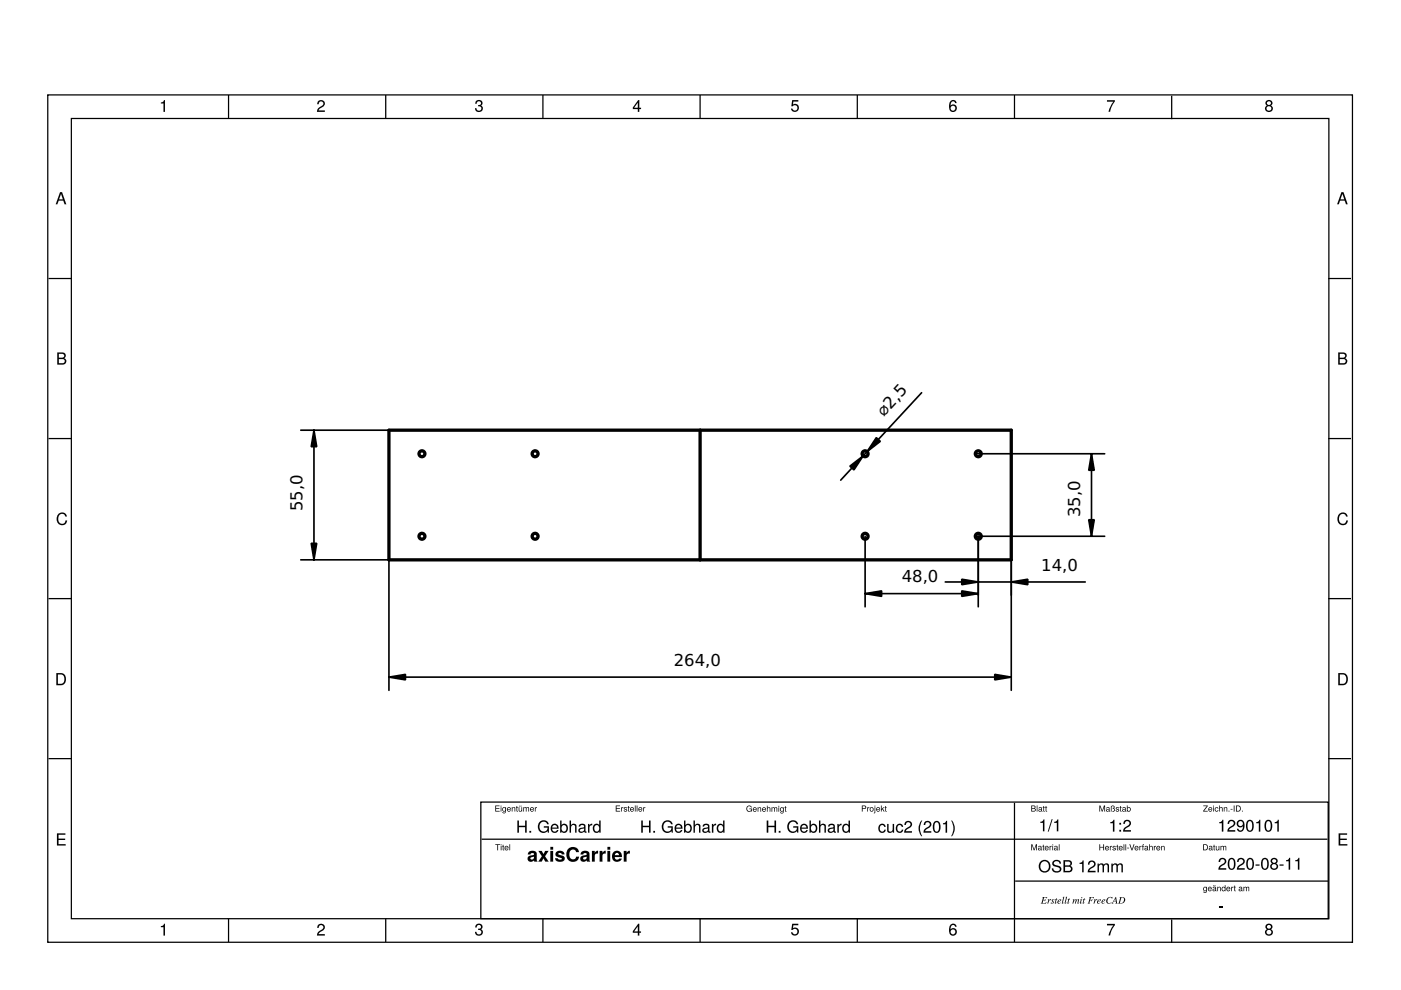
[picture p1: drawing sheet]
<svg xmlns="http://www.w3.org/2000/svg" width="297mm" height="210mm" viewBox="0 0 297 210" stroke-linecap="round" stroke-linejoin="round" font-family="sans-serif">
<defs><g id="words">
<g font-size="3.5">
<text x="187.4" y="88.4" transform="rotate(-47 187.4 88.4)">⌀2,5</text>
<text x="64.2" y="108.4" transform="rotate(-90 64.2 108.4)">55,0</text>
<text x="229" y="109.6" transform="rotate(-90 229 109.6)">35,0</text>
<text x="191.2" y="123.5">48,0</text>
<text x="220.8" y="121">14,0</text>
<text x="142.9" y="141.2">264,0</text>
</g>
</g></defs>
<g fill="#000">
<path d="M34.1 21.7l.4-.1 .3-.4h.2v2.5h-.3v-1.8h-.6zM67.5 21.4a.8 .8 0 0 1 1.2 .1 .8 .8 0 0 1-.3 1.2l-.6 .4-.2 .3h1.3v.3h-1.7a1.67 1.67 0 0 1 1.2-1.4 .49 .49 0 0 0 0-.7 .49 .49 0 0 0-.8 .1v.4h-.3zM101 21.4a.71 .71 0 0 1 1-.1 .71 .71 0 0 1 0 1.1 .79 .79 0 0 1 0 1.3 .79 .79 0 0 1-1.2-.4l-.1-.4h.3a.52 .52 0 0 0 .6 .6 .52 .52 0 0 0 .4-.8l-.6-.2v-.2l.4-.1a.4 .4 0 0 0 .2-.3 .4 .4 0 0 0-.2-.4h-.5l-.2 .5h-.3zM168 21.2h1.3v.3h-1.1l-.1 .7a.85 .85 0 0 1 1.2 .4 .85 .85 0 0 1-.5 1.1 .85 .85 0 0 1-1.1-.7h.3a.55 .55 0 0 0 .8 .3 .55 .55 0 0 0 .1-.9 .55 .55 0 0 0-.8 .1h-.3zM234.7 21.2h1.7v.3l-.8 1.3-.2 .9h-.4l.2-.5 .9-1.6h-1.4zM12.4 108.9a1.03 1.03 0 0 1 1.1-.2 1.03 1.03 0 0 1 .7 .8h-.4a.73 .73 0 0 0-.7-.6 .73 .73 0 0 0-.7 .7 .94 .94 0 0 0 .1 1.1 .94 .94 0 0 0 1.2 .2l.2-.5h.3a1.12 1.12 0 0 1-1.2 .9 1.12 1.12 0 0 1-1-1.3l.2-.8zM284 108.9a1.03 1.03 0 0 1 1-.2 1.03 1.03 0 0 1 .7 .8h-.3a.73 .73 0 0 0-.8-.6 .73 .73 0 0 0-.7 .7 .94 .94 0 0 0 .2 1.1 .94 .94 0 0 0 1.1 .2l.2-.5h.4a1.12 1.12 0 0 1-1.3 .9 1.12 1.12 0 0 1-.9-1.3l.1-.8zM12.1 176.7h1.8v.3h-1.5v.8h1.4v.3h-1.4v.9h1.5v.3h-1.8zM283.8 176.7h1.8v.3h-1.5v.8h1.4v.3h-1.4v.9h1.6v.3h-1.9zM34.1 196.4l.4-.1 .3-.4h.2v2.5h-.3v-1.8h-.6zM67.5 196.1a.8 .8 0 0 1 1.2 .1 .8 .8 0 0 1-.3 1.2l-.6 .3-.2 .4h1.3v.3h-1.7a1.67 1.67 0 0 1 1.2-1.4 .49 .49 0 0 0 0-.8 .49 .49 0 0 0-.8 .2v.3h-.3zM101 196a.71 .71 0 0 1 1 0 .71 .71 0 0 1 0 1 .79 .79 0 0 1 0 1.3 .79 .79 0 0 1-1.2-.4l-.1-.3h.3a.52 .52 0 0 0 .6 .5 .52 .52 0 0 0 .4-.7l-.6-.2v-.3h.4a.4 .4 0 0 0 .2-.4 .4 .4 0 0 0-.2-.3h-.5l-.2 .4h-.3z"/>
<path d="M168 195.9h1.3v.3h-1.1l-.1 .6a.85 .85 0 0 1 1.2 .4 .85 .85 0 0 1-.5 1.2 .85 .85 0 0 1-1.1-.7h.3a.55 .55 0 0 0 .8 .2 .55 .55 0 0 0 .1-.8 .55 .55 0 0 0-.8 .1h-.3zM234.7 195.9h1.7v.3l-.8 1.2-.2 .9h-.4l.2-.4 .9-1.7h-1.4zM258.4 192.2h.8v.2h-.8z"/>
<path d="M10 20h276.9v179.9h-276.9zM10.1 20.1h.2v179.7h-.2v-.2h276.6v.2h-.1v-179.7h.1v.2h-276.6z"/>
<path d="M15 25h266.9v169.9h-266.9zM15.1 25.1h.2v169.7h-.2v-.1h266.6v.1h-.1v-169.7h.1v.2h-266.6z"/>
<path d="M34.1 21.7v.2h.6v1.8h.3v-2.5h-.2l-.3 .5zM34.1 21.7l.4-.1 .3-.4h.2v2.5h-.3v-1.8h-.6z"/>
<path d="M67.5 21.4l-.2 .7h.3v-.4a.5 .5 0 0 1 .9 0 .5 .5 0 0 1-.3 .8l-.3 .1a1.1 1.1 0 0 0-.7 1.1h1.7v-.3h-1.4l.5-.5a.86 .86 0 0 0 .8-.7 .86 .86 0 0 0-.4-.9h-.7zM67.5 21.4a.8 .8 0 0 1 1.2 .1 .8 .8 0 0 1-.3 1.2l-.6 .4-.2 .3h1.3v.3h-1.7a1.27 1.27 0 0 1 1-1.2 .49 .49 0 0 0 .3-.8 .49 .49 0 0 0-.9 .1v.3h-.3z"/>
<path d="M101 21.4l-.2 .6h.3v-.3a.47 .47 0 0 1 .5-.2 .47 .47 0 0 1 .4 .4l-.2 .3-.4 .1v.2a.51 .51 0 0 1 .5 .2 .51 .51 0 0 1 .1 .5 .53 .53 0 0 1-.6 .3 .53 .53 0 0 1-.4-.6h-.3a.81 .81 0 0 0 1 .8 .81 .81 0 0 0 .5-1.2l-.3-.1a.68 .68 0 0 0 .3-1 .68 .68 0 0 0-1-.1zM101 21.4a.71 .71 0 0 1 1-.1 .71 .71 0 0 1 0 1.1 .79 .79 0 0 1 0 1.3 .79 .79 0 0 1-1.2-.4l-.1-.4h.3a.51 .51 0 0 0 .6 .6 .51 .51 0 0 0 .4-.8l-.6-.2v-.2l.4-.1a.4 .4 0 0 0 .2-.3 .4 .4 0 0 0-.2-.4h-.5l-.2 .5h-.3z"/>
<path d="M135.3 21.2l-1.1 1.6v.3h1v.6h.3v-.6h.4v-.3h-.4v-1.6zM135.3 21.2h.2v1.6h.4v.3h-.4v.6h-.3v-.6h-1v-.3zM135.2 21.7v1.1h-.8zM135.2 21.8l-.8 1h.8z"/>
<path d="M135.3 21.2l-1.1 1.6v.3h1v.6h.3v-.6h.4v-.3h-.4v-1.6zM135.2 21.8v1h-.8z"/>
<path d="M168 21.2l-.2 1.3h.3a.55 .55 0 0 1 .8 0 .55 .55 0 0 1-.1 .8 .55 .55 0 0 1-.8-.3h-.3a.84 .84 0 0 0 1.1 .7 .84 .84 0 0 0 .5-1.1 .84 .84 0 0 0-1.2-.4l.1-.7h1.1v-.3zM168 21.2h1.3v.3h-1.1l-.1 .7a.8 .8 0 0 1 .9-.1 .8 .8 0 0 1 .4 .7 .85 .85 0 0 1-.8 .9 .85 .85 0 0 1-.9-.7h.3a.53 .53 0 0 0 .6 .5 .53 .53 0 0 0 .5-.6 .55 .55 0 0 0-.4-.6 .55 .55 0 0 0-.6 .2h-.3z"/>
<path d="M201.5 21.4a1.73 1.73 0 0 0 .2 2.3 .8 .8 0 0 0 1.1-.3 .8 .8 0 0 0-.2-1 .8 .8 0 0 0-1.1 0 .75 .75 0 0 1 .6-.9l.4 .3h.3a.73 .73 0 0 0-.5-.6 .73 .73 0 0 0-.8 .2zM201.5 21.4a.74 .74 0 0 1 .8-.2 .74 .74 0 0 1 .5 .7l-.3-.1a.43 .43 0 0 0-.4-.3 .43 .43 0 0 0-.4 .2l-.2 .7a.8 .8 0 0 1 1.2 .1 .8 .8 0 0 1-.2 1.2 .8 .8 0 0 1-1.2-.4l-.1-.3a1.98 1.98 0 0 1 .3-1.6zM201.5 22.9a.55 .55 0 0 1 1.1 0 .55 .55 0 0 1-1.1 0zM201.5 22.9a.52 .52 0 0 0 1 0 .52 .52 0 0 0-1 0z"/>
<path d="M201.5 21.4a1.73 1.73 0 0 0 .2 2.3 .8 .8 0 0 0 1.1-.3 .8 .8 0 0 0-.2-1 .8 .8 0 0 0-1.1 0 .75 .75 0 0 1 .6-.9l.4 .3h.3a.73 .73 0 0 0-.5-.6 .73 .73 0 0 0-.8 .2zM201.5 22.9a.55 .55 0 0 1 1.1 0 .55 .55 0 0 1-1.1 0z"/>
<path d="M234.7 21.2v.4h1.4l-.9 1.6-.2 .5h.4l.2-.9 .8-1.3v-.3zM234.7 21.2h1.7v.3a4.7 4.7 0 0 0-1 2.2h-.4l.2-.5 .9-1.6h-1.4z"/>
<path d="M268.5 21.4a.59 .59 0 0 0 .1 1 .74 .74 0 0 0-.1 1.1 .74 .74 0 0 0 1.1 0 .74 .74 0 0 0-.2-1.1 .7 .7 0 0 0 .2-1.1 .7 .7 0 0 0-1.1 .1zM268.5 21.4a.7 .7 0 0 1 1-.1 .7 .7 0 0 1 0 1.1 .76 .76 0 0 1 .3 1 .76 .76 0 0 1-1.1 .3 .7 .7 0 0 1-.5-.6 .7 .7 0 0 1 .4-.7 .59 .59 0 0 1-.1-1zM268.6 21.9a.45 .45 0 0 1 .9 0 .45 .45 0 0 1-.9 0zM268.6 21.9a.45 .45 0 0 0 .9 0 .45 .45 0 0 0-.9 0zM268.5 23a.55 .55 0 0 1 1.1 0 .55 .55 0 0 1-1.1 0zM268.6 23a.5 .5 0 0 0 1 0 .5 .5 0 0 0-1 0z"/>
<path d="M268.5 21.4a.6 .6 0 0 0 .1 1 .8 .8 0 0 0 0 1.3 .8 .8 0 0 0 1.2-.4 .66 .66 0 0 0-.3-.9 .7 .7 0 0 0 .1-1.1 .7 .7 0 0 0-1.1 .1zM268.6 21.9a.45 .45 0 0 1 .9 0 .45 .45 0 0 1-.9 0zM268.5 23a.55 .55 0 0 1 1.1 0 .55 .55 0 0 1-1.1 0z"/>
<path d="M12.7 40.7l-.9 2.6h.4l.2-.8h1l.3 .8h.4l-.9-2.6zM12.7 40.7h.5l.9 2.6h-.4l-.3-.8h-1l-.2 .8h-.4zM12.9 41.1l.4 1.2h-.8zM12.9 41.1l-.4 1.2h.8z"/>
<path d="M12.7 40.7l-.9 2.6h.4l.2-.8h1l.3 .8h.4l-.9-2.6zM12.9 41.1l.4 1.2h-.8z"/>
<path d="M284.4 40.7l-.9 2.6h.3l.3-.8h1l.3 .8h.3l-.9-2.6zM284.4 40.7h.4l.9 2.6h-.3l-.3-.8h-1l-.3 .8h-.3zM284.6 41.1l.4 1.2h-.8zM284.6 41.1l-.4 1.2h.8z"/>
<path d="M284.4 40.7l-.9 2.6h.3l.3-.8h1l.3 .8h.3l-.9-2.6zM284.6 41.1l.4 1.2h-.8z"/>
<path d="M12.1 74.7v2.6h1.2a.7 .7 0 0 0 .7-.6 .7 .7 0 0 0-.4-.8 .64 .64 0 0 0 .3-.7 .64 .64 0 0 0-.7-.5zM12.1 74.7h1.1a.65 .65 0 0 1 .7 .5 .65 .65 0 0 1-.3 .7 .7 .7 0 0 1 .5 .9 .7 .7 0 0 1-.8 .5h-1.2zM12.5 75l.9 .1a.41 .41 0 0 1 0 .7h-.9zM12.5 75v.8h.9a.4 .4 0 0 0 0-.7zM12.5 76.1l1 .1a.45 .45 0 0 1 .2 .5 .45 .45 0 0 1-.4 .3h-.8zM12.5 76.1v.9h1a.44 .44 0 0 0 .2-.6 .44 .44 0 0 0-.4-.3z"/>
<path d="M12.1 74.7v2.6h1.2a.7 .7 0 0 0 .7-.5 .7 .7 0 0 0-.4-.9 .65 .65 0 0 0 .3-.7 .65 .65 0 0 0-.7-.5zM12.5 75l.9 .1a.41 .41 0 0 1 0 .7h-.9zM12.5 76.1l1 .1a.45 .45 0 0 1 .2 .5 .45 .45 0 0 1-.4 .3h-.8z"/>
<path d="M283.7 74.7v2.6h1.2a.7 .7 0 0 0 .7-.6 .7 .7 0 0 0-.4-.8 .64 .64 0 0 0 .3-.7 .64 .64 0 0 0-.7-.5zM283.7 74.7h1.1a.65 .65 0 0 1 .7 .5 .65 .65 0 0 1-.3 .7 .7 .7 0 0 1 .4 .9 .7 .7 0 0 1-.7 .5h-1.2zM284 75l1 .1a.41 .41 0 0 1 0 .7h-1zM284.1 75v.8h.9a.4 .4 0 0 0 0-.7zM284 76.1l1.1 .1a.45 .45 0 0 1 .2 .5 .45 .45 0 0 1-.4 .3h-.9zM284.1 76.1v.9h1a.44 .44 0 0 0 .2-.6 .44 .44 0 0 0-.4-.3z"/>
<path d="M283.7 74.7v2.6h1.2a.7 .7 0 0 0 .7-.5 .7 .7 0 0 0-.4-.9 .65 .65 0 0 0 .3-.7 .65 .65 0 0 0-.7-.5zM284.1 75l.9 .1a.41 .41 0 0 1 0 .7h-.9zM284.1 76.1l1 .1a.45 .45 0 0 1 .2 .5 .45 .45 0 0 1-.4 .3h-.8z"/>
<path d="M12.4 108.9a1.33 1.33 0 0 0-.3 1.8 1.33 1.33 0 0 0 1.7 .5l.4-.8h-.3a.8 .8 0 0 1-1 .7 .8 .8 0 0 1-.6-1.1 .8 .8 0 0 1 .5-1 .8 .8 0 0 1 1 .5h.4a1.02 1.02 0 0 0-.7-.8 1.02 1.02 0 0 0-1.1 .2zM12.4 108.9a1.03 1.03 0 0 1 1.1-.2 1.03 1.03 0 0 1 .7 .8h-.4a.73 .73 0 0 0-.7-.6 .73 .73 0 0 0-.7 .7 .93 .93 0 0 0 .1 1.1 .93 .93 0 0 0 1.2 .2l.2-.6h.3a1.06 1.06 0 0 1-.6 1 1.06 1.06 0 0 1-1.2-.2 1.61 1.61 0 0 1 0-2.2z"/>
<path d="M284 108.9a1.33 1.33 0 0 0-.4 1.8 1.33 1.33 0 0 0 1.7 .5l.5-.8h-.4a.8 .8 0 0 1-.9 .7 .8 .8 0 0 1-.6-1.1 .8 .8 0 0 1 .5-1 .8 .8 0 0 1 1 .5h.3a1.02 1.02 0 0 0-.7-.8 1.02 1.02 0 0 0-1 .2zM284 108.9a1.03 1.03 0 0 1 1-.2 1.03 1.03 0 0 1 .7 .8h-.3a.73 .73 0 0 0-.8-.6 .73 .73 0 0 0-.7 .7 .93 .93 0 0 0 .2 1.1 .93 .93 0 0 0 1.1 .2l.2-.6h.4a1.06 1.06 0 0 1-.7 1 1.06 1.06 0 0 1-1.1-.2 1.61 1.61 0 0 1 0-2.2z"/>
<path d="M11.9 142.7v2.6h1a1.31 1.31 0 0 0 1.1-1.3 1.31 1.31 0 0 0-1.1-1.3zM11.9 142.7h1a1.32 1.32 0 0 1 1.1 1.3 1.32 1.32 0 0 1-1.1 1.3h-1zM12.3 143a1.05 1.05 0 0 1 1.4 1 1.05 1.05 0 0 1-1.4 1zM12.3 143v2a1.05 1.05 0 0 0 1.4-1 1.05 1.05 0 0 0-1.4-1z"/>
<path d="M11.9 142.7v2.6h1a1.31 1.31 0 0 0 1.1-1.3 1.31 1.31 0 0 0-1.1-1.3zM12.3 143a1.05 1.05 0 0 1 1.4 1 1.05 1.05 0 0 1-1.4 1z"/>
<path d="M283.7 142.7v2.6h1a1.31 1.31 0 0 0 1.1-1.3 1.31 1.31 0 0 0-1.1-1.3zM283.7 142.7h1a1.32 1.32 0 0 1 1.1 1.3 1.32 1.32 0 0 1-1.1 1.3h-1zM284.1 143a1.05 1.05 0 0 1 1.4 1 1.05 1.05 0 0 1-1.4 1zM284.1 143v2a1.05 1.05 0 0 0 1.3-1 1.05 1.05 0 0 0-1.3-1z"/>
<path d="M283.7 142.7v2.6h1a1.31 1.31 0 0 0 1.1-1.3 1.31 1.31 0 0 0-1.1-1.3zM284.1 143a1.05 1.05 0 0 1 1.3 1 1.05 1.05 0 0 1-1.3 1z"/>
<path d="M12.1 176.7v2.6h1.8v-.3h-1.5v-.9h1.4v-.3h-1.4v-.8h1.5v-.3zM12.1 176.7h1.8v.3h-1.5v.8h1.4v.3h-1.4v.9h1.5v.3h-1.8z"/>
<path d="M101.8 169.9h179.9v25h-179.9zM101.9 170.1h.2v24.7h-.2v-.1h179.7v.1h-.1v-24.7h.1v.1h-179.7z"/>
<path d="M105 170.8v1.3h.9v-.2h-.7v-.4h.7v-.2h-.7v-.4h.7v-.1zM105 170.8h.9v.1h-.7v.4h.7v.2h-.7v.4h.7v.2h-.9zM106.2 171.1v1h.1v-1zM106.2 171.1h.1v1h-.1zM106.1 170.8v.2h.2v-.2zM106.1 170.8h.2v.2h-.2zM106.7 171.2a.53 .53 0 0 0 .2 .9l.2-.2-.1 .4-.5-.1 .1 .1a.43 .43 0 0 0 .6-.1l.1-1.1-.2 .2zM106.7 171.2l.4 .1 .2-.2-.1 1.1a.4 .4 0 0 1-.4 .3 .4 .4 0 0 1-.3-.3 .37 .37 0 0 0 .4 .1 .37 .37 0 0 0 .2-.4l-.2 .2a.51 .51 0 0 1-.4-.4 .51 .51 0 0 1 .2-.5zM106.7 171.3a.32 .32 0 0 1 .4 .3 .32 .32 0 0 1-.4 .3l-.1-.3zM106.7 171.3l-.1 .3 .1 .3a.32 .32 0 0 0 .4-.3 .32 .32 0 0 0-.4-.3zM107.7 171.2a.49 .49 0 0 0-.2 .6 .49 .49 0 0 0 .6 .3l.2-.3-.4 .2-.3-.4 .7 .1v-.3l-.2-.2zM107.7 171.2a.43 .43 0 0 1 .4 0 .43 .43 0 0 1 .2 .5h-.7a.39 .39 0 0 0 .7 .1 .41 .41 0 0 1-.4 .3 .41 .41 0 0 1-.4-.2v-.6zM107.8 171.3h.2l.1 .2h-.5zM107.8 171.3l-.2 .2h.5l-.1-.2zM108.5 171.1v1h.2v-.7l.2-.2 .2 .2v.7h.1v-.9l-.3-.1-.3 .2zM108.5 171.1l.1 .2 .3-.2 .3 .1v.9h-.1v-.7l-.2-.1-.2 .1v.7h-.2zM109.5 170.9l-.1 .4h.1v.6l.3 .2-.1-.2v-.6l.1-.2zM109.5 170.9l.3 .2-.1 .2v.6l.1 .2-.3-.2v-.6h-.1zM110 171.1v.9l.3 .1 .3-.2 .1 .2v-1h-.1l-.1 .7-.2 .2-.2-.2v-.7zM110 171.1h.1v.7l.2 .2 .2-.2 .1-.7h.1v1l-.1-.2-.3 .2-.3-.1zM110.1 170.8v.2h.2v-.2zM110.1 170.8h.2v.2h-.2zM110.4 170.8v.2h.2v-.2zM110.4 170.8h.2v.2h-.2zM111 171.1v1h.1v-.6l.2-.3 .2 .2v.7h.1v-.6l.3-.3 .1 .2v.7h.2l-.1-.9-.5 .1-.2-.2-.3 .2zM111 171.1l.1 .2 .3-.2 .2 .2 .5-.2 .1 1h-.2v-.7l-.1-.1-.3 .2v.6h-.1v-.7l-.2-.1-.2 .2v.6h-.1zM112.6 171.2a.49 .49 0 0 0-.2 .6 .49 .49 0 0 0 .6 .3l.2-.3-.4 .2-.3-.4 .7 .1v-.3l-.2-.2zM112.6 171.2a.43 .43 0 0 1 .4 0 .43 .43 0 0 1 .2 .5h-.7a.39 .39 0 0 0 .7 .1 .41 .41 0 0 1-.4 .3 .41 .41 0 0 1-.4-.2v-.6zM112.7 171.3h.2l.1 .2h-.5zM112.7 171.3l-.2 .2h.5l-.1-.2zM113.4 171.1v1h.2v-.7l.2-.3-.3 .2v-.2zM113.4 171.1h.1v.2l.3-.2-.2 .3v.7h-.2z"/>
<path d="M105 170.8v1.3h.9v-.2h-.7v-.4h.7v-.2h-.7v-.4h.7v-.1zM106.2 171.1v1h.1v-1zM106.1 170.8v.2h.2v-.2zM106.7 171.2a.53 .53 0 0 0 .2 .9l.2-.2-.1 .4-.5-.1 .1 .1a.43 .43 0 0 0 .6-.1l.1-1.1-.2 .2zM106.7 171.3a.32 .32 0 0 1 .4 .3 .32 .32 0 0 1-.4 .3l-.1-.3zM107.7 171.2a.49 .49 0 0 0-.2 .6 .49 .49 0 0 0 .6 .3l.2-.3-.4 .2-.3-.3h.7v-.3l-.2-.3zM107.8 171.3h.2l.1 .2h-.5zM108.5 171.1v1h.2v-.7l.2-.2 .2 .2v.7h.1v-.9l-.3-.1-.3 .2zM109.5 170.9v.2h-.1l.1 .8 .3 .2-.1-.2v-.6l.1-.2zM110 171.1v.9l.3 .1 .3-.2 .1 .2v-1h-.1l-.1 .7-.2 .2-.2-.2v-.7zM110.1 170.8v.2h.2v-.2zM110.4 170.8v.2h.2v-.2zM111 171.1v1h.1v-.6l.2-.3 .2 .2v.7h.1v-.6l.3-.3 .1 .2v.7h.2l-.1-1-.5 .2-.2-.2-.3 .2zM112.6 171.2a.49 .49 0 0 0-.2 .6 .49 .49 0 0 0 .6 .3l.2-.3-.4 .2-.3-.3h.7v-.3l-.2-.3zM112.7 171.3h.2l.1 .2h-.5zM113.4 171.1v1h.2v-.7l.2-.3-.3 .2z"/>
<path d="M105 179v.1h.4v1.2h.2v-1.2h.4v-.1zM105 179h1v.1h-.4v1.2h-.2v-1.2h-.4zM106.2 179.4v.9h.1v-.9zM106.2 179.4h.1v.9h-.1zM106.2 179v.2h.1v-.2zM106.2 179h.1v.2h-.1zM106.6 179.1l-.1 .4h.1v.7l.3 .1-.2-.2v-.6l.2-.1zM106.6 179.1l.3 .3-.2 .1v.6l.2 .2-.3-.1v-.7h-.1zM107.2 179.4a.49 .49 0 0 0-.2 .6 .49 .49 0 0 0 .6 .3l.2-.3-.4 .2-.3-.3h.7v-.3l-.2-.2zM107.2 179.4a.43 .43 0 0 1 .4 0 .43 .43 0 0 1 .2 .5h-.7a.39 .39 0 0 0 .7 .1 .41 .41 0 0 1-.4 .3 .41 .41 0 0 1-.4-.2v-.5zM107.3 179.5h.2l.2 .3h-.6zM107.3 179.5l-.2 .2h.6l-.2-.2zM108 179v1.3h.2v-1.3zM108 179h.2v1.3h-.2z"/>
<path d="M105 179v.1h.4v1.2h.2v-1.2h.4v-.1zM106.2 179.4v.9h.1v-.9zM106.2 179v.2h.1v-.2zM106.6 179.1v.3h-.1l.1 .8 .3 .1-.2-.2v-.6l.2-.1zM107.2 179.4a.49 .49 0 0 0-.2 .6 .49 .49 0 0 0 .6 .3l.2-.3-.4 .2-.3-.3h.7v-.3l-.2-.2zM107.3 179.5h.2l.2 .2h-.6zM108 179v1.3h.2v-1.3z"/>
<path d="M109.7 174v2.5h.3v-1.1h1.3v1.1h.4v-2.5h-.4v1.1h-1.3v-1.1zM109.7 174h.3v1.1h1.3v-1.1h.4v2.5h-.4v-1.1h-1.3v1.1h-.3zM112.2 176.2v.3h.4v-.3zM112.2 176.2h.4v.3h-.4zM114.5 174.2a1.3 1.3 0 0 0-.3 1.7 1.3 1.3 0 0 0 1.7 .5l.2-.2 .1 .3h.2v-1.3h-1.1v.3h.8a.88 .88 0 0 1-1 .9 .88 .88 0 0 1-.7-1.1 .87 .87 0 0 1 .5-1.1 .87 .87 0 0 1 1.1 .6h.3a1.12 1.12 0 0 0-1.8-.6zM114.5 174.2a1.13 1.13 0 0 1 1.8 .6h-.3a.86 .86 0 0 0-1.1-.6 .86 .86 0 0 0-.5 1.1 .87 .87 0 0 0 .7 1 .87 .87 0 0 0 1-.8h-.8v-.3h1.1v1.3h-.2l-.1-.3a1.22 1.22 0 0 1-1.6 .2 1.22 1.22 0 0 1-.4-1.5zM117 174.9a.94 .94 0 0 0-.1 1.3 .94 .94 0 0 0 1.2 .2l.3-.4h-.3a.53 .53 0 0 1-.7 .3 .53 .53 0 0 1-.3-.6h1.3l-.1-.6a.81 .81 0 0 0-1.3-.2zM117 174.9a.85 .85 0 0 1 1-.1 .85 .85 0 0 1 .4 .9h-1.3a.53 .53 0 0 0 .4 .6 .53 .53 0 0 0 .6-.3h.3a.88 .88 0 0 1-1.2 .5 .88 .88 0 0 1-.4-1.3zM117.3 175a.52 .52 0 0 1 .8 .5h-1zM117.3 175l-.2 .5 1-.1a.51 .51 0 0 0-.8-.4zM118.8 174v2.5h.2v-.2a.78 .78 0 0 0 1 .2 .78 .78 0 0 0 .4-.9 .76 .76 0 0 0-.4-.9 .76 .76 0 0 0-1 .3l.1-1zM118.8 174h.3l-.1 .9a.84 .84 0 0 1 1.2 0 .84 .84 0 0 1 .2 1.1 .74 .74 0 0 1-.6 .6 .74 .74 0 0 1-.8-.3v.2h-.2zM119.2 175.1l.4-.2a.69 .69 0 0 1 .5 .8 .69 .69 0 0 1-.7 .6 .86 .86 0 0 1-.2-1.2zM119.2 175.1l-.1 .5a.54 .54 0 0 0 .5 .7 .54 .54 0 0 0 .5-.7 .53 .53 0 0 0-.2-.6 .53 .53 0 0 0-.7 .1zM120.8 174v2.5h.3v-1a.46 .46 0 0 1 .3-.6 .46 .46 0 0 1 .5 .4v1.2h.3v-1.3a.63 .63 0 0 0-.5-.5 .63 .63 0 0 0-.6 .3v-1zM120.8 174h.3v1a.64 .64 0 0 1 .6-.3 .64 .64 0 0 1 .5 .5v1.3h-.3v-1.2v-.2l-.3-.2-.5 .3v1.3h-.3zM122.9 174.8l-.2 .4h.3a.44 .44 0 0 1 .4-.3 .44 .44 0 0 1 .4 .4l-.1 .1-.8 .2a.58 .58 0 0 0-.1 .9 .58 .58 0 0 0 .9 0l.2-.2 .1 .2h.4v-.2l-.3-.1v-1a.75 .75 0 0 0-1.2-.4zM122.9 174.8l.2-.1a.72 .72 0 0 1 1 .5v1l.3 .1v.2h-.4l-.1-.2a.6 .6 0 0 1-1 .2 .6 .6 0 0 1 0-.9l.9-.3a.43 .43 0 0 0-.4-.4 .43 .43 0 0 0-.4 .4h-.3zM123 175.9l.8-.3a.51 .51 0 0 1-.2 .7 .51 .51 0 0 1-.7-.2zM123 175.9l.1 .4a.56 .56 0 0 0 .6-.1 .56 .56 0 0 0 .1-.6zM124.7 174.7v1.8h.3v-.9a.52 .52 0 0 1 .6-.6v-.3h-.3l-.4 .4v-.4zM124.7 174.7h.2v.3l.4-.3h.3v.3a.51 .51 0 0 0-.6 .6v.9h-.3zM125.9 174.9a.98 .98 0 0 0-.2 1.1 .98 .98 0 0 0 1 .6l.4-.3v.2h.2v-2.5h-.3v.9a.71 .71 0 0 0-1.1 0zM125.9 174.9a.74 .74 0 0 1 1.1 0v-.9h.3v2.5h-.2v-.2a.86 .86 0 0 1-1.2 .1 .86 .86 0 0 1-.2-1.2zM126.1 175.1a.6 .6 0 0 1 .9 0 .6 .6 0 0 1 0 .8 .53 .53 0 0 1-.7 .4 .53 .53 0 0 1-.3-.7zM126.1 175.1l-.1 .2a.59 .59 0 0 0 .1 .8 .59 .59 0 0 0 .8 0l.1-.5a.53 .53 0 0 0-.2-.6 .53 .53 0 0 0-.7 .1z"/>
<path d="M109.7 174v2.5h.3v-1.1h1.3v1.1h.4v-2.5h-.4v1.1h-1.3v-1.1zM112.2 176.2v.3h.4v-.3zM114.5 174.2a1.31 1.31 0 0 0-.4 1.7 1.31 1.31 0 0 0 1.8 .5l.2-.2 .1 .3h.2v-1.3h-1.1v.3h.8a.87 .87 0 0 1-1 .8 .87 .87 0 0 1-.7-1 .86 .86 0 0 1 .5-1.1 .86 .86 0 0 1 1.1 .6h.3a1.12 1.12 0 0 0-1.8-.6zM117 174.9a.95 .95 0 0 0-.1 1.3 .95 .95 0 0 0 1.2 .2l.3-.4h-.3a.53 .53 0 0 1-.6 .3 .53 .53 0 0 1-.4-.6h1.3a.85 .85 0 0 0-.4-.9 .85 .85 0 0 0-1 .1zM117.3 175a.51 .51 0 0 1 .8 .5h-1zM118.8 174v2.5h.2v-.2a.78 .78 0 0 0 1 .2 .78 .78 0 0 0 .4-.9 .77 .77 0 0 0-.4-.9 .77 .77 0 0 0-.9 .3v-1zM119.2 175.1a.64 .64 0 0 1 .9 .5 .64 .64 0 0 1-.7 .7 .85 .85 0 0 1-.2-1.2zM120.8 174v2.5h.3v-1.3l.5-.3 .3 .2v.2v1.2h.3v-1.3a.64 .64 0 0 0-.5-.5 .64 .64 0 0 0-.6 .3v-1zM122.9 174.8l-.2 .4h.3a.43 .43 0 0 1 .4-.3 .43 .43 0 0 1 .4 .4v.1a1.15 1.15 0 0 0-1.2 .7 .67 .67 0 0 0 .5 .5 .67 .67 0 0 0 .8-.3l.1 .2h.4v-.2l-.3-.1v-1a.76 .76 0 0 0-1.2-.4zM123 175.9l.8-.3a.5 .5 0 0 1-.2 .7 .5 .5 0 0 1-.7-.2zM124.7 174.7v1.8h.3v-.9a.52 .52 0 0 1 .6-.6v-.3h-.3l-.4 .3v-.3zM125.9 174.9a.99 .99 0 0 0-.2 1.1 .99 .99 0 0 0 1 .6l.4-.3v.2h.2v-2.5h-.3v.9a.72 .72 0 0 0-1.1 0zM126.1 175.1a.59 .59 0 0 1 .9 0 .59 .59 0 0 1 0 .8 .53 .53 0 0 1-.7 .4 .53 .53 0 0 1-.3-.7z"/>
<path d="M130.6 170.8v1.3h.9v-.2h-.8v-.4h.7v-.2h-.7v-.4h.7v-.1zM130.6 170.8h.9v.1h-.8v.4h.7v.2h-.7v.4h.8v.2h-.9zM131.7 171.1v1h.1l.1-.7 .2-.3-.3 .2v-.2zM131.7 171.1h.1v.2l.3-.2-.2 .3-.1 .7h-.1zM132.3 171.3v.2l.5 .3-.2 .2-.4-.2a.35 .35 0 0 0 .4 .3 .35 .35 0 0 0 .3-.4l-.5-.3 .2-.1 .3 .1a.35 .35 0 0 0-.2-.3 .35 .35 0 0 0-.4 .2zM132.3 171.3l.1-.1a.34 .34 0 0 1 .5 .2l-.3-.1-.2 .1 .5 .2a.35 .35 0 0 1-.3 .5 .35 .35 0 0 1-.4-.3l.4 .2 .2-.2-.5-.3zM133.2 170.9l-.1 .4h.1v.6l.3 .2-.2-.2v-.6l.2-.2zM133.2 170.9l.3 .2-.2 .2v.6l.2 .2-.3-.2v-.6h-.1zM133.8 171.2a.49 .49 0 0 0-.2 .6 .49 .49 0 0 0 .6 .3l.2-.3-.4 .2-.3-.4 .7 .1v-.3l-.2-.2zM133.8 171.2a.43 .43 0 0 1 .4 0 .43 .43 0 0 1 .2 .5h-.7a.39 .39 0 0 0 .7 .1 .41 .41 0 0 1-.4 .3 .41 .41 0 0 1-.4-.2v-.6zM133.9 171.3h.2l.2 .2h-.6zM133.9 171.3l-.2 .2h.6l-.2-.2zM134.6 170.8v1.3h.2v-1.3zM134.6 170.8h.2v1.3h-.2zM135 170.8v1.3h.1v-1.3zM135 170.8h.1v1.3h-.1zM135.5 171.2a.49 .49 0 0 0-.1 .6 .49 .49 0 0 0 .5 .3l.3-.3-.4 .2-.3-.4 .7 .1-.1-.3-.2-.2zM135.5 171.2a.43 .43 0 0 1 .5 0 .43 .43 0 0 1 .2 .5h-.7a.39 .39 0 0 0 .7 .1 .41 .41 0 0 1-.4 .3 .41 .41 0 0 1-.4-.2v-.6zM135.6 171.3h.3l.1 .2h-.5zM135.6 171.3l-.1 .2h.5l-.1-.2zM136.4 171.1v1h.1v-.7l.3-.3-.3 .2v-.2zM136.4 171.1h.1v.2l.3-.2-.3 .3v.7h-.1z"/>
<path d="M130.6 170.8v1.3h.9v-.2h-.8v-.4h.7v-.2h-.7v-.4h.7v-.1zM131.7 171.1v1h.1l.1-.7 .2-.3-.3 .2zM132.3 171.3v.2l.5 .3-.2 .2-.4-.2a.35 .35 0 0 0 .4 .3 .35 .35 0 0 0 .3-.4l-.5-.3 .2-.1 .3 .1a.35 .35 0 0 0-.2-.3 .35 .35 0 0 0-.4 .2zM133.2 170.9v.2h-.1l.1 .8 .3 .2-.2-.2v-.6l.2-.2zM133.8 171.2a.49 .49 0 0 0-.2 .6 .49 .49 0 0 0 .6 .3l.2-.3-.4 .2-.3-.3h.7v-.3l-.2-.3zM133.9 171.3h.2l.2 .2h-.6zM134.6 170.8v1.3h.2v-1.3zM135 170.8v1.3h.1v-1.3zM135.5 171.2a.49 .49 0 0 0-.1 .6 .49 .49 0 0 0 .5 .3l.3-.3-.4 .2-.3-.3h.7l-.1-.3-.2-.3zM135.6 171.3h.3l.1 .2h-.5zM136.4 171.1v1h.1v-.7l.3-.3-.3 .2z"/>
<path d="M136 174v2.5h.3v-1.1h1.3v1.1h.3v-2.5h-.3v1.1h-1.3v-1.1zM136 174h.3v1.1h1.3v-1.1h.3v2.5h-.3v-1.1h-1.3v1.1h-.3zM138.5 176.2v.3h.4v-.3zM138.5 176.2h.4v.3h-.4zM140.8 174.2a1.3 1.3 0 0 0-.4 1.7 1.3 1.3 0 0 0 1.8 .5l.2-.2v.3h.2v-1.3h-1v.3h.8a.88 .88 0 0 1-1 .9 .88 .88 0 0 1-.8-1.1 .87 .87 0 0 1 .6-1.1 .87 .87 0 0 1 1.1 .6h.3a1.12 1.12 0 0 0-1.8-.6zM140.8 174.2a1.13 1.13 0 0 1 1.8 .6h-.3a.86 .86 0 0 0-1.1-.6 .86 .86 0 0 0-.6 1.1 .87 .87 0 0 0 .8 1 .87 .87 0 0 0 1-.8h-.8v-.3h1.1v1.3h-.3v-.3a1.22 1.22 0 0 1-1.6 .2 1.22 1.22 0 0 1-.4-1.5zM143.3 174.9a.94 .94 0 0 0-.2 1.3 .94 .94 0 0 0 1.3 .2l.3-.4h-.3a.53 .53 0 0 1-.7 .3 .53 .53 0 0 1-.4-.6h1.4l-.1-.6a.81 .81 0 0 0-1.3-.2zM143.3 174.9a.85 .85 0 0 1 1-.1 .85 .85 0 0 1 .4 .9h-1.4a.53 .53 0 0 0 .4 .6 .53 .53 0 0 0 .7-.3h.3a.88 .88 0 0 1-1.3 .5 .88 .88 0 0 1-.3-1.3zM143.6 175a.52 .52 0 0 1 .8 .5h-1.1zM143.6 175l-.3 .5 1.1-.1a.51 .51 0 0 0-.8-.4zM145 174v2.5h.3v-.2a.78 .78 0 0 0 1 .2 .78 .78 0 0 0 .4-.9 .76 .76 0 0 0-.4-.9 .76 .76 0 0 0-1 .3v-1zM145 174h.3v.9a.84 .84 0 0 1 1.2 0 .84 .84 0 0 1 .1 1.1 .74 .74 0 0 1-.6 .6 .74 .74 0 0 1-.7-.3v.2h-.3zM145.5 175.1l.3-.2a.69 .69 0 0 1 .6 .8 .69 .69 0 0 1-.8 .6 .86 .86 0 0 1-.1-1.2zM145.5 175.1l-.2 .5a.54 .54 0 0 0 .5 .7 .54 .54 0 0 0 .6-.7 .53 .53 0 0 0-.3-.6 .53 .53 0 0 0-.6 .1zM147 174v2.5h.3v-1a.46 .46 0 0 1 .3-.6 .46 .46 0 0 1 .6 .4v1.2h.3v-1.3a.63 .63 0 0 0-.5-.5 .63 .63 0 0 0-.7 .3v-1zM147 174h.3v1a.64 .64 0 0 1 .7-.3 .64 .64 0 0 1 .5 .5v1.3h-.3v-1.2v-.2l-.4-.2-.4 .3-.1 1.3h-.3zM149.2 174.8l-.2 .4h.3a.44 .44 0 0 1 .4-.3 .44 .44 0 0 1 .4 .4l-.1 .1-.8 .2a.58 .58 0 0 0-.2 .9 .58 .58 0 0 0 .9 0l.2-.2 .1 .2h.4v-.2l-.2-.1v-1a.75 .75 0 0 0-1.2-.4zM149.2 174.8l.2-.1a.72 .72 0 0 1 1 .5v1l.2 .1v.2h-.3l-.2-.2a.6 .6 0 0 1-.9 .2 .6 .6 0 0 1 0-.9l.9-.3a.43 .43 0 0 0-.4-.4 .43 .43 0 0 0-.4 .4h-.3zM149.2 175.9l.9-.3a.51 .51 0 0 1-.2 .7 .51 .51 0 0 1-.7-.2zM149.2 175.9l.2 .4a.56 .56 0 0 0 .5-.1 .56 .56 0 0 0 .2-.6zM150.9 174.7v1.8h.3v-.9a.52 .52 0 0 1 .6-.6v-.3h-.3l-.3 .4v-.4zM150.9 174.7h.3v.3l.3-.3h.3v.3a.51 .51 0 0 0-.6 .6v.9h-.3zM152.2 174.9a.98 .98 0 0 0-.2 1.1 .98 .98 0 0 0 1 .6l.4-.3-.1 .2h.3v-2.5h-.3v.9a.71 .71 0 0 0-1.1 0zM152.2 174.9a.74 .74 0 0 1 1.1 0v-.9h.3v2.5h-.3v-.2a.86 .86 0 0 1-1.1 .1 .86 .86 0 0 1-.2-1.2zM152.4 175.1a.6 .6 0 0 1 .8 0 .6 .6 0 0 1 .1 .8 .53 .53 0 0 1-.7 .4 .53 .53 0 0 1-.3-.7zM152.4 175.1l-.1 .2a.59 .59 0 0 0 .1 .8 .59 .59 0 0 0 .8 0l.1-.5a.53 .53 0 0 0-.2-.6 .53 .53 0 0 0-.7 .1z"/>
<path d="M136 174v2.5h.3v-1.1h1.3v1.1h.3v-2.5h-.3v1.1h-1.3v-1.1zM138.5 176.2v.3h.4v-.3zM140.8 174.2a1.31 1.31 0 0 0-.4 1.7 1.31 1.31 0 0 0 1.8 .5l.2-.2v.3h.2v-1.3h-1v.3h.8a.87 .87 0 0 1-1 .8 .87 .87 0 0 1-.8-1 .86 .86 0 0 1 .6-1.1 .86 .86 0 0 1 1.1 .6h.3a1.12 1.12 0 0 0-1.8-.6zM143.3 174.9a.95 .95 0 0 0-.2 1.3 .95 .95 0 0 0 1.3 .2l.3-.4h-.3a.53 .53 0 0 1-.7 .3 .53 .53 0 0 1-.4-.6h1.4a.85 .85 0 0 0-.4-.9 .85 .85 0 0 0-1 .1zM143.6 175a.51 .51 0 0 1 .8 .5h-1.1zM145 174v2.5h.3v-.2a.78 .78 0 0 0 1 .2 .78 .78 0 0 0 .4-.9 .77 .77 0 0 0-.4-.9 .77 .77 0 0 0-1 .3v-1zM145.5 175.1a.64 .64 0 0 1 .9 .5 .64 .64 0 0 1-.8 .7 .85 .85 0 0 1-.1-1.2zM147 174v2.5h.3l.1-1.3 .4-.3 .4 .2v.2v1.2h.3v-1.3a.64 .64 0 0 0-.5-.5 .64 .64 0 0 0-.7 .3v-1zM149.2 174.8l-.2 .4h.3a.43 .43 0 0 1 .4-.3 .43 .43 0 0 1 .4 .4v.1a1.15 1.15 0 0 0-1.2 .7 .67 .67 0 0 0 .5 .5 .67 .67 0 0 0 .7-.3l.2 .2h.3v-.2l-.2-.1v-1a.76 .76 0 0 0-1.2-.4zM149.2 175.9l.9-.3a.5 .5 0 0 1-.2 .7 .5 .5 0 0 1-.7-.2zM150.9 174.7v1.8h.3v-.9a.52 .52 0 0 1 .6-.6v-.3h-.3l-.3 .3v-.3zM152.2 174.9a.99 .99 0 0 0-.2 1.1 .99 .99 0 0 0 1 .6l.3-.3v.2h.3v-2.5h-.3v.9a.72 .72 0 0 0-1.1 0zM152.4 175.1a.59 .59 0 0 1 .8 0 .59 .59 0 0 1 .1 .8 .53 .53 0 0 1-.7 .4 .53 .53 0 0 1-.3-.7z"/>
<path d="M158.4 171a.64 .64 0 0 0-.1 .9 .64 .64 0 0 0 1 0l.1 .2v-.7h-.5v.2h.4l-.1 .2a.44 .44 0 0 1-.7-.1 .52 .52 0 0 1 0-.5 .52 .52 0 0 1 .5-.2l.4 .2a.56 .56 0 0 0-.4-.4 .56 .56 0 0 0-.6 .2zM158.4 171a.56 .56 0 0 1 .6-.2 .56 .56 0 0 1 .4 .4 .7 .7 0 0 0-.9 0 .51 .51 0 0 0 0 .6 .51 .51 0 0 0 .6 .1l.2-.3h-.4v-.2h.5v.7l-.1-.2a.59 .59 0 0 1-.7 .2 .59 .59 0 0 1-.4-.6zM159.8 171.2a.49 .49 0 0 0-.2 .6 .49 .49 0 0 0 .6 .3l.2-.3-.4 .2-.2-.3h.6v-.3l-.2-.2zM159.8 171.2a.43 .43 0 0 1 .5 0 .43 .43 0 0 1 .1 .5h-.6a.39 .39 0 0 0 .6 .1 .41 .41 0 0 1-.3 .3 .41 .41 0 0 1-.4-.2v-.5zM159.9 171.3h.3l.1 .3h-.5zM159.9 171.3l-.1 .3h.5l-.1-.3zM160.6 171.2v.9h.2v-.7l.2-.1 .2 .2v.6h.2l-.1-.8-.2-.1-.3 .1zM160.6 171.2l.2 .1 .3-.2 .2 .2 .1 .8h-.2v-.6l-.2-.2-.2 .1v.7h-.2zM161.8 171.2a.49 .49 0 0 0-.2 .6 .49 .49 0 0 0 .6 .3l.2-.3-.4 .2-.3-.3h.7v-.3l-.3-.2zM161.8 171.2a.43 .43 0 0 1 .4 0 .43 .43 0 0 1 .2 .5h-.7a.39 .39 0 0 0 .7 .1 .41 .41 0 0 1-.4 .3 .41 .41 0 0 1-.4-.2v-.5zM161.9 171.3h.2l.1 .3h-.5zM161.9 171.3l-.2 .3h.5l-.1-.3zM162.6 170.8v1.3h.1l.1-.7 .2-.1 .2 .2v.6h.1v-.8l-.3-.1-.3 .1v-.5zM162.6 170.8h.1v.5l.3-.2 .3 .2v.8h-.1v-.6l-.2-.2-.2 .1-.1 .7h-.1zM163.6 171.2v.9h.1v-.6l.2-.2 .2 .2v.6h.2v-.6l.2-.2 .2 .2-.1 .6h.2l-.1-.9-.5 .1-.2-.1-.3 .1zM163.6 171.2l.1 .1 .3-.2 .2 .2 .5-.1 .1 .9h-.2v-.6l-.1-.2-.2 .2v.6h-.2v-.6l-.2-.2-.2 .2v.6h-.1zM165 171.2v.9h.2v-.9zM165 171.2h.2v.9h-.2zM165 170.9v.1h.2v-.1zM165 170.9h.2v.1h-.2zM165.6 171.2a.53 .53 0 0 0 .1 .9l.3-.1-.1 .3-.5-.1 .1 .2a.43 .43 0 0 0 .6-.1l.1-1.1-.2 .1zM165.6 171.2l.4 .1 .2-.1-.1 1.1a.4 .4 0 0 1-.4 .2 .4 .4 0 0 1-.3-.3 .37 .37 0 0 0 .4 .1 .37 .37 0 0 0 .2-.3l-.3 .1a.51 .51 0 0 1-.4-.4 .51 .51 0 0 1 .3-.5zM165.6 171.3a.32 .32 0 0 1 .4 .3 .32 .32 0 0 1-.4 .4l-.1-.4zM165.6 171.3l-.1 .3 .1 .3a.32 .32 0 0 0 .4-.3 .32 .32 0 0 0-.4-.3zM166.4 170.9l-.1 .4h.1v.7l.3 .1-.1-.2v-.6l.1-.1zM166.4 170.9l.3 .3-.1 .1v.6l.1 .2-.3-.1v-.7h-.1z"/>
<path d="M158.4 171a.64 .64 0 0 0 0 .9 .64 .64 0 0 0 .9 0l.1 .2v-.7h-.5v.2h.4l-.1 .2a.44 .44 0 0 1-.7-.1 .52 .52 0 0 1 0-.5 .52 .52 0 0 1 .5-.2l.4 .2a.56 .56 0 0 0-.4-.4 .56 .56 0 0 0-.6 .2zM159.8 171.2a.49 .49 0 0 0-.2 .6 .49 .49 0 0 0 .6 .3l.2-.3-.4 .2-.2-.3h.6v-.3l-.2-.2zM159.9 171.3h.3l.1 .3h-.5zM160.6 171.2v.9h.2v-.7l.2-.1 .2 .2v.6h.2l-.1-.8-.2-.1-.3 .1zM161.8 171.2a.49 .49 0 0 0-.2 .6 .49 .49 0 0 0 .6 .3l.2-.3-.4 .2-.3-.3h.7v-.3l-.3-.2zM161.9 171.3h.2l.1 .3h-.5zM162.6 170.8v1.3h.1l.1-.7 .2-.1 .2 .2v.6h.1v-.8l-.3-.1-.3 .1v-.5zM163.6 171.2v.9h.1v-.6l.2-.2 .2 .2v.6h.2v-.6l.2-.2 .1 .2v.6h.2l-.1-.9-.5 .1-.2-.1-.3 .1zM165 171.2v.9h.2v-.9zM165 170.9v.1h.2v-.1zM165.6 171.2a.53 .53 0 0 0 .1 .9l.3-.1-.1 .3-.5-.1 .1 .2a.43 .43 0 0 0 .6-.1l.1-1.1-.2 .1zM165.6 171.3a.32 .32 0 0 1 .4 .3 .32 .32 0 0 1-.4 .4l-.1-.4zM166.4 170.9v.3h-.1l.1 .8 .3 .1-.1-.2v-.6l.1-.1z"/>
<path d="M162.6 174v2.5h.3v-1.1h1.3v1.1h.3v-2.5h-.3v1.1h-1.3v-1.1zM162.6 174h.3v1.1h1.3v-1.1h.3v2.5h-.3v-1.1h-1.3v1.1h-.3zM165.1 176.2v.3h.4v-.3zM165.1 176.2h.4v.3h-.4zM167.4 174.2a1.3 1.3 0 0 0-.4 1.7 1.3 1.3 0 0 0 1.8 .5l.2-.2v.3h.2v-1.3h-1v.3h.8a.88 .88 0 0 1-1 .9 .88 .88 0 0 1-.8-1.1 .87 .87 0 0 1 .6-1.1 .87 .87 0 0 1 1.1 .6h.3a1.12 1.12 0 0 0-1.8-.6zM167.4 174.2a1.13 1.13 0 0 1 1.8 .6h-.3a.86 .86 0 0 0-1.1-.6 .86 .86 0 0 0-.6 1.1 .87 .87 0 0 0 .8 1 .87 .87 0 0 0 1-.8h-.8v-.3h1.1v1.3h-.3v-.3a1.22 1.22 0 0 1-1.6 .2 1.22 1.22 0 0 1-.4-1.5zM169.9 174.9a.94 .94 0 0 0-.2 1.3 .94 .94 0 0 0 1.3 .2l.3-.4h-.3a.53 .53 0 0 1-.7 .3 .53 .53 0 0 1-.4-.6h1.4l-.1-.6a.81 .81 0 0 0-1.3-.2zM169.9 174.9a.85 .85 0 0 1 1-.1 .85 .85 0 0 1 .4 .9h-1.4a.53 .53 0 0 0 .4 .6 .53 .53 0 0 0 .7-.3h.3a.88 .88 0 0 1-1.3 .5 .88 .88 0 0 1-.3-1.3zM170.2 175a.52 .52 0 0 1 .8 .5h-1.1zM170.2 175l-.3 .5 1.1-.1a.51 .51 0 0 0-.8-.4zM171.6 174v2.5h.3v-.2a.78 .78 0 0 0 1 .2 .78 .78 0 0 0 .4-.9 .76 .76 0 0 0-.4-.9 .76 .76 0 0 0-1 .3v-1zM171.6 174h.3v.9a.84 .84 0 0 1 1.2 0 .84 .84 0 0 1 .1 1.1 .74 .74 0 0 1-.6 .6 .74 .74 0 0 1-.7-.3v.2h-.3zM172.1 175.1l.3-.2a.69 .69 0 0 1 .6 .8 .69 .69 0 0 1-.8 .6 .86 .86 0 0 1-.1-1.2zM172.1 175.1l-.2 .5a.54 .54 0 0 0 .6 .7 .54 .54 0 0 0 .5-.7 .53 .53 0 0 0-.3-.6 .53 .53 0 0 0-.6 .1zM173.6 174v2.5h.3v-1a.46 .46 0 0 1 .3-.6 .46 .46 0 0 1 .6 .4v1.2h.3v-1.3a.63 .63 0 0 0-.5-.5 .63 .63 0 0 0-.7 .3v-1zM173.6 174h.3v1a.64 .64 0 0 1 .7-.3 .64 .64 0 0 1 .5 .5v1.3h-.3v-1.2v-.2l-.4-.2-.4 .3-.1 1.3h-.3zM175.8 174.8l-.2 .4h.3a.44 .44 0 0 1 .4-.3 .44 .44 0 0 1 .4 .4l-.1 .1-.8 .2a.58 .58 0 0 0-.2 .9 .58 .58 0 0 0 .9 0l.2-.2 .1 .2h.4v-.2l-.2-.1v-1a.75 .75 0 0 0-1.2-.4zM175.8 174.8l.2-.1a.72 .72 0 0 1 1 .5v1l.2 .1v.2h-.3l-.2-.2a.6 .6 0 0 1-.9 .2 .6 .6 0 0 1 0-.9l.9-.3a.43 .43 0 0 0-.4-.4 .43 .43 0 0 0-.4 .4h-.3zM175.8 175.9l.9-.3a.51 .51 0 0 1-.2 .7 .51 .51 0 0 1-.7-.2zM175.9 175.9l.1 .4a.56 .56 0 0 0 .5-.1 .56 .56 0 0 0 .2-.6zM177.5 174.7v1.8h.3v-.9a.52 .52 0 0 1 .6-.6v-.3h-.3l-.3 .4v-.4zM177.5 174.7h.3v.3l.3-.3h.3v.3a.51 .51 0 0 0-.6 .6v.9h-.3zM178.8 174.9a.98 .98 0 0 0-.2 1.1 .98 .98 0 0 0 1 .6l.4-.3-.1 .2h.3v-2.5h-.3v.9a.71 .71 0 0 0-1.1 0zM178.8 174.9a.74 .74 0 0 1 1.1 0v-.9h.3v2.5h-.3l.1-.2a.86 .86 0 0 1-1.2 .1 .86 .86 0 0 1-.2-1.2zM179 175.1a.6 .6 0 0 1 .8 0 .6 .6 0 0 1 .1 .8 .53 .53 0 0 1-.7 .4 .53 .53 0 0 1-.3-.7zM179 175.1l-.1 .2a.59 .59 0 0 0 .1 .8 .59 .59 0 0 0 .8 0l.1-.5a.53 .53 0 0 0-.2-.6 .53 .53 0 0 0-.7 .1z"/>
<path d="M162.6 174v2.5h.3v-1.1h1.3v1.1h.3v-2.5h-.3v1.1h-1.3v-1.1zM165.1 176.2v.3h.4v-.3zM167.4 174.2a1.31 1.31 0 0 0-.4 1.7 1.31 1.31 0 0 0 1.8 .5l.2-.2v.3h.2v-1.3h-1v.3h.8a.87 .87 0 0 1-1 .8 .87 .87 0 0 1-.8-1 .86 .86 0 0 1 .6-1.1 .86 .86 0 0 1 1.1 .6h.3a1.12 1.12 0 0 0-1.8-.6zM169.9 174.9a.95 .95 0 0 0-.2 1.3 .95 .95 0 0 0 1.3 .2l.3-.4h-.3a.53 .53 0 0 1-.7 .3 .53 .53 0 0 1-.4-.6h1.4a.85 .85 0 0 0-.4-.9 .85 .85 0 0 0-1 .1zM170.2 175a.51 .51 0 0 1 .8 .5h-1.1zM171.6 174v2.5h.3v-.2a.78 .78 0 0 0 1 .2 .78 .78 0 0 0 .4-.9 .77 .77 0 0 0-.4-.9 .77 .77 0 0 0-1 .3v-1zM172.1 175.1a.64 .64 0 0 1 .9 .5 .64 .64 0 0 1-.8 .7 .85 .85 0 0 1-.1-1.2zM173.6 174v2.5h.3l.1-1.3 .4-.3 .4 .2v.2v1.2h.3v-1.3a.64 .64 0 0 0-.5-.5 .64 .64 0 0 0-.7 .3v-1zM175.8 174.8l-.2 .4h.3a.43 .43 0 0 1 .4-.3 .43 .43 0 0 1 .4 .4v.1a1.15 1.15 0 0 0-1.2 .7 .67 .67 0 0 0 .5 .5 .67 .67 0 0 0 .7-.3l.2 .2h.3v-.2l-.2-.1v-1a.76 .76 0 0 0-1.2-.4zM175.8 175.9l.9-.3a.5 .5 0 0 1-.2 .7 .5 .5 0 0 1-.7-.2zM177.5 174.7v1.8h.3v-.9a.52 .52 0 0 1 .6-.6v-.3h-.3l-.3 .3v-.3zM178.8 174.9a.99 .99 0 0 0-.2 1.1 .99 .99 0 0 0 1 .6l.3-.3v.2h.3v-2.5h-.3v.9a.72 .72 0 0 0-1.1 0zM179 175.1a.59 .59 0 0 1 .8 0 .59 .59 0 0 1 .1 .8 .53 .53 0 0 1-.7 .4 .53 .53 0 0 1-.3-.7z"/>
<path d="M182.7 170.8v1.3h.2v-.6h.4a.37 .37 0 0 0 .4-.4 .37 .37 0 0 0-.4-.3zM182.7 170.8h.8a.38 .38 0 0 1 .1 .4 .38 .38 0 0 1-.3 .3h-.4v.6h-.2zM182.9 170.9l.5 .1v.3l-.5 .1zM182.9 170.9v.5l.5-.1v-.3zM183.9 171.1v1h.1v-.7l.3-.3-.3 .2v-.2zM183.9 171.1h.1v.2l.3-.2-.3 .3v.7h-.1zM184.3 171.6a.46 .46 0 0 0 .9 0 .46 .46 0 0 0-.9 0zM184.3 171.6a.47 .47 0 0 1 .9 0 .47 .47 0 0 1-.9 0zM184.7 171.3a.32 .32 0 0 1 .4 .3 .32 .32 0 0 1-.4 .3l-.2-.3zM184.7 171.3l-.2 .3 .2 .3a.32 .32 0 0 0 .4-.3 .32 .32 0 0 0-.4-.3zM185.4 171.1v1.1l-.1 .2 .3-.1v-1.2zM185.4 171.1h.2v1.2l-.3 .2zM185.4 170.8v.2h.2v-.2zM185.4 170.8h.2v.2h-.2zM186 171.2a.49 .49 0 0 0-.2 .6 .49 .49 0 0 0 .6 .3l.2-.3-.4 .2-.3-.4 .7 .1v-.3l-.3-.2zM186 171.2a.43 .43 0 0 1 .4 0 .43 .43 0 0 1 .2 .5h-.7a.39 .39 0 0 0 .7 .1 .41 .41 0 0 1-.4 .3 .41 .41 0 0 1-.4-.2v-.6zM186.1 171.3h.2l.1 .2h-.5zM186.1 171.3l-.2 .2h.5l-.1-.2zM186.8 170.8v1.3h.1l.2-.5 .3 .5h.2l-.4-.6 .3-.4h-.2l-.4 .4v-.7zM186.8 170.8h.1v.7l.4-.4h.2l-.3 .4 .4 .6h-.2l-.3-.5-.2 .5h-.1zM187.7 170.9l-.1 .4h.1v.6l.3 .2-.2-.2v-.6l.2-.2zM187.7 170.9l.3 .2-.1 .2v.6l.1 .2-.3-.2v-.6h-.1z"/>
<path d="M182.7 170.8v1.3h.2v-.6h.4a.37 .37 0 0 0 .4-.4 .37 .37 0 0 0-.4-.3zM182.9 170.9l.5 .1v.3l-.5 .1zM183.9 171.1v1h.1v-.7l.3-.3-.3 .2zM184.3 171.6a.47 .47 0 0 0 .9 0 .47 .47 0 0 0-.9 0zM184.7 171.3a.32 .32 0 0 1 .4 .3 .32 .32 0 0 1-.4 .3l-.2-.3zM185.4 171.1v1.1l-.1 .3 .3-.2v-1.2zM185.4 170.8v.2h.2v-.2zM186 171.2a.49 .49 0 0 0-.2 .6 .49 .49 0 0 0 .6 .3l.2-.3-.4 .2-.3-.3h.7v-.3l-.3-.3zM186.1 171.3h.2l.1 .2h-.5zM186.8 170.8v1.3h.1l.2-.5 .3 .5h.2l-.4-.6 .3-.4-.6 .4v-.7zM187.7 170.9v.2h-.1l.1 .8 .3 .2-.1-.2v-.6l.1-.2z"/>
<path d="M186.4 174.9a.97 .97 0 0 0-.1 1.2 .97 .97 0 0 0 1 .4l.4-.3 .1-.3h-.3a.47 .47 0 0 1-.5 .4 .47 .47 0 0 1-.4-.4 .63 .63 0 0 1 0-.7 .63 .63 0 0 1 .7-.2l.2 .3h.3a.74 .74 0 0 0-.6-.6 .74 .74 0 0 0-.8 .2zM188.1 174.7v1.4a.65 .65 0 0 0 .5 .5 .65 .65 0 0 0 .7-.3v.2h.3v-1.8h-.3l-.1 1.3-.4 .3h-.2l-.2-.3v-1.3zM190.2 174.9a.97 .97 0 0 0-.2 1.2 .97 .97 0 0 0 1 .4l.4-.3 .1-.3h-.3a.47 .47 0 0 1-.5 .4 .47 .47 0 0 1-.4-.4 .63 .63 0 0 1 0-.7 .63 .63 0 0 1 .7-.2l.2 .3h.3a.74 .74 0 0 0-.5-.6 .74 .74 0 0 0-.8 .2zM192 174.3l-.2 .6h.3v-.3a.49 .49 0 0 1 .9-.1 .49 .49 0 0 1-.3 .8l-.3 .2a1.1 1.1 0 0 0-.7 1h1.7v-.3h-1.4l.5-.5a.86 .86 0 0 0 .8-.6 .86 .86 0 0 0-.4-1h-.7zM195.3 174a2.67 2.67 0 0 0 0 3.3h.2a3.1 3.1 0 0 1 0-3.3zM196.1 174.3l-.3 .6h.4v-.3a.49 .49 0 0 1 .8-.1 .49 .49 0 0 1-.2 .8l-.3 .2a1.1 1.1 0 0 0-.7 1h1.7v-.3h-1.4l.5-.5a.86 .86 0 0 0 .8-.6 .86 .86 0 0 0-.4-1h-.7zM198.1 174.3l-.3 .6a1.21 1.21 0 0 0 .8 1.7 1.21 1.21 0 0 0 .8-1.7 .77 .77 0 0 0-.5-.8 .77 .77 0 0 0-.8 .2zM198.4 174.4h.4a1.73 1.73 0 0 1 0 1.9h-.4a1.74 1.74 0 0 1 0-1.9zM199.9 174.5v.3h.6v1.7h.3v-2.4h-.2l-.3 .4zM201.7 174a3.1 3.1 0 0 1 0 3.3h.2a2.67 2.67 0 0 0 0-3.3z"/>
<path d="M186.4 174.9a.97 .97 0 0 0-.1 1.2 .97 .97 0 0 0 1 .4l.5-.6h-.3a.48 .48 0 0 1-.5 .4 .48 .48 0 0 1-.4-.4 .64 .64 0 0 1 0-.7 .64 .64 0 0 1 .7-.2l.2 .3h.3a.73 .73 0 0 0-.6-.6 .73 .73 0 0 0-.8 .2zM186.4 174.9a.75 .75 0 0 1 .9-.2 .75 .75 0 0 1 .5 .6h-.3a.45 .45 0 0 0-.5-.4 .45 .45 0 0 0-.4 .4 .59 .59 0 0 0 0 .8 .59 .59 0 0 0 .8 0l.1-.2h.3a.8 .8 0 0 1-.9 .7 .8 .8 0 0 1-.7-1zM188.1 174.7v1.4a.64 .64 0 0 0 .6 .5 .64 .64 0 0 0 .6-.4v.3h.3v-1.8h-.3v1a.46 .46 0 0 1-.3 .6 .46 .46 0 0 1-.6-.3v-1.3zM188.1 174.7h.3v1.3l.4 .3 .4-.3 .1-1.3h.3v1.8h-.3v-.2a.65 .65 0 0 1-.7 .3 .65 .65 0 0 1-.5-.5zM190.2 174.9a.97 .97 0 0 0-.2 1.2 .97 .97 0 0 0 1 .4l.5-.6h-.3a.48 .48 0 0 1-.5 .4 .48 .48 0 0 1-.4-.4 .64 .64 0 0 1 0-.7 .64 .64 0 0 1 .7-.2l.2 .3h.3a.73 .73 0 0 0-.5-.6 .73 .73 0 0 0-.8 .2zM190.1 174.9a.75 .75 0 0 1 .9-.2 .75 .75 0 0 1 .5 .6h-.3a.45 .45 0 0 0-.5-.4 .45 .45 0 0 0-.4 .4 .59 .59 0 0 0 0 .8 .59 .59 0 0 0 .8 0l.1-.2h.3a.8 .8 0 0 1-.9 .7 .8 .8 0 0 1-.7-1zM192 174.3l-.2 .6h.3v-.3a.5 .5 0 0 1 .9-.1 .5 .5 0 0 1-.3 .8l-.3 .2a1.1 1.1 0 0 0-.7 1h1.7v-.3h-1.4l.2-.3a1.93 1.93 0 0 0 1.2-1.1 .82 .82 0 0 0-.6-.7 .82 .82 0 0 0-.8 .2zM192 174.3a.8 .8 0 0 1 1.2 0 .8 .8 0 0 1-.4 1.2l-.5 .4-.3 .3h1.4v.3h-1.7a1.26 1.26 0 0 1 1-1.2 .49 .49 0 0 0 .2-.8 .49 .49 0 0 0-.8 .1v.3h-.4zM195.3 174a2.72 2.72 0 0 0-.3 2.7l.3 .6h.2a3 3 0 0 1 0-3.3zM195.3 174h.2a3.1 3.1 0 0 0 0 3.3 1.51 1.51 0 0 1-.7-1.7l.2-1zM196.1 174.3l-.3 .6h.4v-.3a.5 .5 0 0 1 .9-.1 .5 .5 0 0 1-.3 .8l-.3 .2a1.1 1.1 0 0 0-.7 1h1.7v-.3h-1.4l.2-.3a1.28 1.28 0 0 0 1.1-1.4 .85 .85 0 0 0-1.3-.2zM196.1 174.3a.8 .8 0 0 1 1.2 0 .8 .8 0 0 1-.4 1.2l-.6 .4-.2 .3h1.4v.3h-1.7a1.26 1.26 0 0 1 1-1.2 .49 .49 0 0 0 .2-.8 .49 .49 0 0 0-.8 .1v.3h-.4zM198.1 174.3l-.3 1a.88 .88 0 0 0 .2 1.1 .88 .88 0 0 0 1.1 0 1.83 1.83 0 0 0-.2-2.3h-.6zM198.1 174.3a.78 .78 0 0 1 .8-.2 .78 .78 0 0 1 .5 .8 1.21 1.21 0 0 1-.8 1.7 1.22 1.22 0 0 1-.8-1.7zM198.4 174.4h.4a1.73 1.73 0 0 1 0 1.9h-.4a1.74 1.74 0 0 1 0-1.9zM198.4 174.4a1.74 1.74 0 0 0 0 1.9h.4a1.73 1.73 0 0 0 0-1.9zM199.9 174.5v.3h.6v1.7h.3v-2.4h-.2l-.3 .4zM199.9 174.5h.4l.3-.5h.2v2.5h-.3v-1.7h-.6zM201.7 174a3 3 0 0 1 0 3.3h.2a2.72 2.72 0 0 0 .3-2.7l-.3-.6zM201.7 174a1.51 1.51 0 0 1 .7 1.6 1.49 1.49 0 0 1-.7 1.7 3.1 3.1 0 0 0 0-3.3z"/>
<path d="M218.7 170.8v1.3h.5a.35 .35 0 0 0 .4-.2 .35 .35 0 0 0-.1-.4l-.1-.1a.31 .31 0 0 0 .2-.3 .31 .31 0 0 0-.2-.3zM218.7 170.8h.7a.31 .31 0 0 1 .2 .3 .31 .31 0 0 1-.2 .3l.2 .2a.37 .37 0 0 1-.4 .5h-.5zM218.8 170.9l.5 .1v.3h-.5zM218.8 170.9v.4h.5v-.3zM218.8 171.5h.6v.4h-.6zM218.8 171.5v.4h.6v-.4zM219.8 170.8v1.3h.2v-1.3zM219.8 170.8h.2v1.3h-.2zM220.2 171.2v.2l.4-.1 .2 .1-.6 .3v.3l.8 .1-.1-.9-.3-.1zM220.2 171.2l.4-.1 .3 .1 .1 .9-.8-.1v-.3l.6-.3-.2-.1-.4 .1zM220.4 171.7l.4-.1-.1 .3-.2 .1zM220.4 171.7l.1 .3 .2-.1 .1-.3zM221.2 170.9l-.1 .4h.1v.6l.3 .2-.1-.2v-.6l.1-.2zM221.2 170.9l.3 .2-.1 .2v.6l.1 .2-.3-.2v-.6h-.1zM221.7 170.9l-.1 .4h.1v.6l.3 .2-.2-.2v-.6l.2-.2zM221.7 170.9l.3 .2-.2 .2 .1 .6 .1 .2-.3-.2v-.6h-.1z"/>
<path d="M218.7 170.8v1.3h.5a.36 .36 0 0 0 .4-.2 .36 .36 0 0 0-.1-.4l-.1-.1a.31 .31 0 0 0 .2-.3 .31 .31 0 0 0-.2-.3zM218.8 170.9l.5 .1v.3h-.5zM218.8 171.5h.6v.4h-.6zM219.8 170.8v1.3h.2v-1.3zM220.2 171.2v.2l.4-.1 .2 .1-.6 .3v.3l.8 .1-.1-.9-.3-.1zM220.4 171.7l.4-.1-.1 .3-.2 .1zM221.2 170.9v.2h-.1l.1 .8 .3 .2-.1-.2v-.6l.1-.2zM221.7 170.9v.2h-.1l.1 .8 .3 .2-.2-.2v-.6l.2-.2z"/>
<path d="M220.6 174.2v.3h.5v1.7h.3v-2.5h-.2l-.3 .5zM220.6 174.2h.3l.3-.5h.2v2.6h-.3v-1.8h-.5zM223 173.7l-.8 2.6h.1l.9-2.6zM223 173.7h.2l-.9 2.6h-.2zM223.5 174.2v.3h.6v1.7h.3v-2.5h-.2l-.3 .5zM223.5 174.2h.4l.3-.5h.2v2.6h-.3v-1.8h-.6z"/>
<path d="M220.6 174.2v.3h.5v1.7h.3v-2.5h-.2l-.3 .5zM223 173.7l-.9 2.6h.2l.9-2.6zM223.5 174.2v.3h.6v1.7h.3v-2.5h-.2l-.3 .5z"/>
<path d="M233.1 170.8v1.3h.1v-1.1l.4 1.1h.2l.3-1.1v1.1h.2v-1.3h-.2l-.4 1.1-.4-1.1zM233.1 170.8h.2l.4 1.1 .4-1.1h.2v1.3h-.2v-1.1l-.3 1.1h-.2l-.4-1.1v1.1h-.1zM234.6 171.2l-.1 .2 .4-.1 .2 .1-.6 .3v.3l.9 .1-.2-.9-.3-.1zM234.6 171.2l.3-.1 .3 .1 .2 .9-.9-.1v-.3l.6-.3-.2-.1-.4 .1zM234.7 171.7l.4-.1-.1 .3-.2 .1zM234.7 171.7l.1 .3 .2-.1 .1-.3zM235.6 170.9l-.1 1.2h.2v-1.1h.4l.1 .1-.3 .2v.2h.2a.27 .27 0 0 1 .1 .3 .27 .27 0 0 1-.3 .2v.1a.39 .39 0 0 0 .5-.2 .39 .39 0 0 0-.3-.5l.2-.3a.42 .42 0 0 0-.3-.3 .42 .42 0 0 0-.4 .1zM235.6 170.9l.1-.1a.38 .38 0 0 1 .5 0 .38 .38 0 0 1 .1 .5l-.1 .1a.4 .4 0 0 1 .2 .5 .4 .4 0 0 1-.5 .2v-.2a.27 .27 0 0 0 .3-.1 .27 .27 0 0 0-.1-.3h-.2l.3-.4-.1-.1h-.4v1.1h-.2zM236.6 171.3v.2l.5 .3-.2 .2-.4-.2a.35 .35 0 0 0 .5 .3 .35 .35 0 0 0 .2-.4l-.5-.3 .2-.1 .4 .1a.35 .35 0 0 0-.3-.3 .35 .35 0 0 0-.4 .2zM236.6 171.3l.1-.1a.34 .34 0 0 1 .6 .2l-.4-.1-.2 .1 .5 .2a.35 .35 0 0 1-.2 .5 .35 .35 0 0 1-.5-.3l.4 .2 .2-.2-.5-.3zM237.5 170.9l-.1 .4h.1v.6l.3 .2-.2-.2v-.6l.2-.2zM237.5 170.9l.3 .2-.2 .2 .1 .6 .1 .2-.3-.2v-.6h-.1zM238 171.2v.2l.3-.1 .2 .1-.5 .3v.3l.8 .1-.2-.9-.3-.1zM238 171.2l.3-.1 .3 .1 .2 .9-.8-.1v-.3l.5-.3-.2-.1-.3 .1zM238.1 171.7l.4-.1-.1 .3-.1 .1zM238.1 171.7l.2 .3 .1-.1 .1-.3zM238.9 170.8v1.3l.1-.2 .2 .2a.46 .46 0 0 0 .5-.5 .46 .46 0 0 0-.5-.4l-.1 .1v-.5zM238.9 170.8h.2v.5l.1-.1a.44 .44 0 0 1 .5 .5 .44 .44 0 0 1-.7 .2l-.1 .2zM239.2 171.3l.4 .1-.1 .5-.4-.1zM239.2 171.3l-.1 .3 .1 .3a.32 .32 0 0 0 .4-.3 .32 .32 0 0 0-.4-.3z"/>
<path d="M233.1 170.8v1.3h.1v-1.1l.4 1.1h.2l.3-1.1v1.1h.2v-1.3h-.2l-.4 1.1-.4-1.1zM234.6 171.2l-.1 .2 .4-.1 .2 .1-.6 .3v.3l.9 .1-.2-.9-.3-.1zM234.7 171.7l.4-.1-.1 .3-.2 .1zM235.6 170.9l-.1 1.2h.2v-1.1h.4l.1 .1-.3 .4h.3v.3l-.3 .2v.1a.4 .4 0 0 0 .5-.2 .4 .4 0 0 0-.2-.5l.1-.3a.42 .42 0 0 0-.3-.3 .42 .42 0 0 0-.4 .1zM236.6 171.3v.2l.5 .3-.2 .2-.4-.2a.35 .35 0 0 0 .5 .3 .35 .35 0 0 0 .2-.4l-.5-.3 .2-.1 .4 .1a.35 .35 0 0 0-.3-.3 .35 .35 0 0 0-.4 .2zM237.5 170.9v.2h-.1l.1 .8 .3 .2-.2-.2v-.6l.2-.2zM238 171.2v.2l.3-.1 .2 .1-.5 .3v.3l.8 .1-.2-.9-.3-.1zM238.1 171.7l.4-.1-.1 .3-.1 .1zM238.9 170.8v1.3l.2-.2 .1 .2a.46 .46 0 0 0 .5-.5 .46 .46 0 0 0-.5-.4l-.1 .1v-.5zM239.2 171.3a.32 .32 0 0 1 .4 .3 .32 .32 0 0 1-.4 .3l-.1-.3z"/>
<path d="M235.4 174.3v.2h.6v1.8h.3v-2.5h-.2l-.3 .4zM235.4 174.3l.4-.1 .3-.4h.2v2.5h-.3v-1.8h-.6zM237.3 176v.3h.4v-.3zM237.3 175.9h.4v.4h-.4zM237.3 174.5v.3h.4v-.3zM237.3 174.5h.4v.3h-.4zM238.4 174l-.2 .7h.3v-.4a.5 .5 0 0 1 .9 0 .5 .5 0 0 1-.3 .8l-.3 .1a1.1 1.1 0 0 0-.7 1.1h1.7v-.3h-1.3l.4-.5a.86 .86 0 0 0 .8-.7 .86 .86 0 0 0-.4-.9h-.6zM238.4 174a.8 .8 0 0 1 1.3 .1 .8 .8 0 0 1-.4 1.2l-.6 .4-.2 .3h1.3v.3h-1.7a1.27 1.27 0 0 1 1-1.2v-.1a.49 .49 0 0 0 .3-.7 .49 .49 0 0 0-.8 0l-.1 .4h-.3z"/>
<path d="M235.4 174.3v.2h.6v1.8h.3v-2.5h-.2l-.3 .4zM237.3 176v.3h.4v-.3zM237.3 174.5v.3h.4v-.3zM238.4 174l-.2 .7h.3l.1-.4a.5 .5 0 0 1 .8 0 .5 .5 0 0 1-.3 .8l-.3 .1a1.11 1.11 0 0 0-.7 1.1h1.7v-.3h-1.3l.4-.5a.86 .86 0 0 0 .8-.7 .86 .86 0 0 0-.4-.9h-.6z"/>
<path d="M255.1 170.8v.1h.8l-.8 1.2h1v-.2h-.8l.8-1.1zM255.1 170.8h1l-.8 1.1h.8v.2h-1l.8-1.2h-.8zM256.4 171.2a.49 .49 0 0 0-.2 .6 .49 .49 0 0 0 .6 .3l.2-.3-.4 .2-.3-.4 .7 .1v-.3l-.2-.2zM256.4 171.2a.43 .43 0 0 1 .5 0 .43 .43 0 0 1 .1 .5h-.7a.39 .39 0 0 0 .7 .1 .41 .41 0 0 1-.4 .3 .41 .41 0 0 1-.4-.2v-.6zM256.5 171.3h.2l.2 .2h-.6zM256.5 171.3l-.2 .2h.6l-.2-.2zM257.2 171.1v1h.2v-1zM257.2 171.1h.2v1h-.2zM257.2 170.8v.2h.2v-.2zM257.2 170.8h.2v.2h-.2zM257.7 171.2a.52 .52 0 0 0-.1 .5 .52 .52 0 0 0 .3 .4l.4-.3-.5 .1-.1-.5 .2-.1 .4 .2-.2-.3zM257.7 171.2l.6 .1v.2l-.5-.2-.1 .3 .1 .3 .5-.1v.1a.4 .4 0 0 1-.7 0zM258.5 170.8v1.3h.1l.1-.7 .2-.2 .2 .2v.7h.1v-.9l-.3-.1-.3 .2v-.5zM258.5 170.8h.1v.5l.3-.2 .3 .1v.9h-.1v-.7l-.2-.1-.2 .1-.1 .7h-.1zM259.5 171.1v1h.1v-.7l.3-.2 .2 .2v.7h.1v-.9l-.3-.1-.3 .2zM259.5 171.1l.1 .2 .3-.2 .3 .1v.9h-.1v-.7l-.2-.1-.3 .1v.7h-.1zM260.5 171.9v.2h.2v-.2zM260.5 171.9h.2v.2h-.2zM260.9 171.5v.1h.4v-.1zM260.9 171.5h.4v.1h-.4zM261.6 170.8v1.3h.1v-1.3zM261.6 170.8h.1v1.3h-.1zM262.1 170.8v1.3h.4a.65 .65 0 0 0 .6-.7 .65 .65 0 0 0-.6-.6zM262 170.8h.5a.66 .66 0 0 1 .6 .6 .66 .66 0 0 1-.6 .7h-.5zM262.2 170.9a.53 .53 0 0 1 .7 .5 .53 .53 0 0 1-.7 .5zM262.2 170.9v1a.52 .52 0 0 0 .7-.5 .52 .52 0 0 0-.7-.5zM263.3 171.9v.2h.2v-.2zM263.3 171.9h.2v.2h-.2z"/>
<path d="M255.1 170.8v.1h.8l-.8 1.2h1v-.2h-.8l.8-1.1zM256.4 171.2a.49 .49 0 0 0-.2 .6 .49 .49 0 0 0 .6 .3l.2-.3-.4 .2-.3-.3h.7v-.3l-.2-.3zM256.5 171.3h.2l.2 .2h-.6zM257.2 171.1v1h.2v-1zM257.2 170.8v.2h.2v-.2zM257.7 171.2a.52 .52 0 0 0-.1 .5 .52 .52 0 0 0 .3 .4l.4-.3-.5 .1-.1-.5 .2-.1 .4 .2-.2-.3zM258.5 170.8v1.3h.1l.1-.7 .2-.2 .2 .2v.7h.1v-.9l-.3-.1-.3 .2v-.5zM259.5 171.1v1h.1v-.7l.3-.2 .2 .2v.7h.1v-.9l-.3-.1-.3 .2zM260.5 171.9v.2h.2v-.2zM260.9 171.5v.1h.4v-.1zM261.6 170.8v1.3h.1v-1.3zM262.1 170.8v1.3h.4a.66 .66 0 0 0 .6-.7 .66 .66 0 0 0-.6-.6zM262.2 170.9a.53 .53 0 0 1 .7 .5 .53 .53 0 0 1-.7 .5zM263.3 171.9v.2h.2v-.2z"/>
<path d="M255.1 179v1.3h.5a.65 .65 0 0 0 .5-.7 .65 .65 0 0 0-.5-.6zM255.1 179h.5a.66 .66 0 0 1 .5 .6 .66 .66 0 0 1-.5 .7h-.5zM255.2 179.1a.53 .53 0 0 1 .7 .5 .53 .53 0 0 1-.7 .5zM255.2 179.1v1a.52 .52 0 0 0 .7-.5 .52 .52 0 0 0-.7-.5zM256.4 179.5l-.1 .1 .4-.1 .2 .1-.6 .3v.3l.8 .1-.1-.8-.3-.2zM256.4 179.5l.3-.2 .3 .1 .1 .9-.8-.1v-.3l.6-.3-.2-.1-.4 .1zM256.5 179.9l.4-.1-.1 .3-.2 .1zM256.5 179.9l.1 .3 .2-.1 .1-.3zM257.3 179.1l-.1 .4h.1v.7l.3 .1-.1-.2v-.6l.1-.1zM257.3 179.1l.3 .3-.1 .1v.6l.1 .2-.3-.1v-.7h-.1zM257.8 179.4v.8l.3 .1 .3-.2 .1 .2v-.9h-.1l-.1 .6-.2 .2-.2-.2v-.6zM257.8 179.4h.1v.6l.2 .2 .2-.2 .1-.6h.1v.9l-.1-.2-.3 .2-.3-.1zM258.8 179.4v.9h.1v-.6l.2-.2 .2 .2v.6h.2v-.6l.2-.2 .1 .2v.6h.2l-.1-.9-.5 .1-.2-.2-.3 .2zM258.8 179.4l.1 .1 .3-.2 .2 .2 .5-.1 .1 .9h-.2v-.6l-.1-.2-.2 .2v.6h-.2v-.6l-.2-.2-.2 .2v.6h-.1z"/>
<path d="M255.1 179v1.3h.5a.66 .66 0 0 0 .5-.7 .66 .66 0 0 0-.5-.6zM255.2 179.1a.53 .53 0 0 1 .7 .5 .53 .53 0 0 1-.7 .5zM256.4 179.5l-.1 .1 .4-.1 .2 .1-.6 .3v.3l.8 .1-.1-.8-.3-.2zM256.5 179.9l.4-.1-.1 .3-.2 .1zM257.3 179.1v.3h-.1l.1 .8 .3 .1-.1-.2v-.6l.1-.1zM257.8 179.4v.8l.3 .1 .3-.2 .1 .2v-.9h-.1l-.1 .6-.2 .2-.2-.2v-.6zM258.8 179.4v.9h.1v-.6l.2-.2 .2 .2v.6h.2v-.6l.2-.2 .1 .2v.6h.2l-.1-.9-.5 .1-.2-.2-.3 .2z"/>
<path d="M258.5 174.3v.2h.6v1.8h.3v-2.5h-.2l-.3 .4zM258.5 174.3l.4-.1 .3-.4h.2v2.5h-.3v-1.8h-.6zM260.5 174l-.2 .7h.3l.1-.4a.5 .5 0 0 1 .8 0 .5 .5 0 0 1-.2 .8l-.4 .1a1.1 1.1 0 0 0-.7 1.1h1.7v-.3h-1.3l.4-.5a.86 .86 0 0 0 .9-.7 .86 .86 0 0 0-.5-.9h-.6zM260.5 174a.8 .8 0 0 1 1.3 .1 .8 .8 0 0 1-.4 1.2l-.6 .4-.2 .3h1.3v.3h-1.7a1.27 1.27 0 0 1 1.1-1.2l-.1-.1a.49 .49 0 0 0 .3-.7 .49 .49 0 0 0-.8 0l-.1 .4h-.3zM262.4 174.1a.78 .78 0 0 0 0 1.1 .78 .78 0 0 0 1.1-.1 .75 .75 0 0 1-.5 1l-.4-.4h-.3a.79 .79 0 0 0 .9 .7 .79 .79 0 0 0 .6-.9 1.14 1.14 0 0 0-.8-1.7zM262.4 174a.89 .89 0 0 1 1.1 0 .89 .89 0 0 1 .4 1 .97 .97 0 0 1-.3 1.1 .97 .97 0 0 1-1.1 .1l-.3-.5h.4a.43 .43 0 0 0 .3 .4 .43 .43 0 0 0 .5-.3l.1-.7a.77 .77 0 0 1-1 .2 .77 .77 0 0 1-.2-1zM262.5 174.6a.53 .53 0 0 1 1 0 .53 .53 0 0 1-1 0zM262.5 174.6a.52 .52 0 0 0 1 0 .52 .52 0 0 0-1 0zM264.5 174l-.3 1.1a.88 .88 0 0 0 .2 1 .88 .88 0 0 0 1.1 .1 1.84 1.84 0 0 0-.2-2.3h-.6zM264.5 174a.78 .78 0 0 1 .8-.1 .78 .78 0 0 1 .5 .7 1.22 1.22 0 0 1-.8 1.8 1.22 1.22 0 0 1-.8-1.8zM264.8 174.2h.4a1.74 1.74 0 0 1 0 1.9h-.4a1.75 1.75 0 0 1 0-1.9zM264.8 174.2a1.75 1.75 0 0 0 0 1.8h.4a1.74 1.74 0 0 0 0-1.8zM266.3 174.3v.2h.6v1.8h.3v-2.5h-.2l-.3 .4zM266.3 174.3l.4-.1 .3-.4h.2v2.5h-.3v-1.8h-.6zM268.4 174l-.3 1.1a.88 .88 0 0 0 .3 1 .88 .88 0 0 0 1 .1 1.84 1.84 0 0 0-.2-2.3h-.6zM268.4 174a.78 .78 0 0 1 .9-.1 .78 .78 0 0 1 .4 .7 1.22 1.22 0 0 1-.8 1.8 1.22 1.22 0 0 1-.8-1.8zM268.7 174.2h.4a1.74 1.74 0 0 1 0 1.9h-.4a1.75 1.75 0 0 1 0-1.9zM268.7 174.2a1.75 1.75 0 0 0 0 1.8h.4a1.74 1.74 0 0 0 0-1.8zM270.3 174.3v.2h.5v1.8h.3v-2.5h-.2l-.3 .4zM270.3 174.3l.3-.1 .3-.4h.2v2.5h-.3v-1.8h-.5z"/>
<path d="M258.5 174.3v.2h.6v1.8h.3v-2.5h-.2l-.3 .4zM260.5 174l-.2 .7h.3l.1-.4a.5 .5 0 0 1 .8 0 .5 .5 0 0 1-.2 .8l-.4 .1a1.11 1.11 0 0 0-.7 1.1h1.7v-.3h-1.3l.4-.5a.86 .86 0 0 0 .9-.7 .86 .86 0 0 0-.5-.9h-.6zM262.4 174a.78 .78 0 0 0 0 1.2 .78 .78 0 0 0 1.1-.1 .75 .75 0 0 1-.5 1l-.4-.4h-.3a.79 .79 0 0 0 .9 .7 .79 .79 0 0 0 .6-.9 1.14 1.14 0 0 0-.8-1.7zM262.5 174.6a.53 .53 0 0 1 1 0 .53 .53 0 0 1-1 0zM264.5 174a1.84 1.84 0 0 0 .2 2.3 .92 .92 0 0 0 .9-.2 .92 .92 0 0 0 .2-1 .89 .89 0 0 0-.2-1 .89 .89 0 0 0-1.1-.1zM264.8 174.2h.4a1.74 1.74 0 0 1 0 1.9h-.4a1.75 1.75 0 0 1 0-1.9zM266.3 174.3v.2h.6v1.8h.3v-2.5h-.2l-.3 .4zM268.4 174a1.84 1.84 0 0 0 .2 2.3 .92 .92 0 0 0 1-.2 .92 .92 0 0 0 .1-1 .89 .89 0 0 0-.2-1 .89 .89 0 0 0-1.1-.1zM268.7 174.2h.4a1.74 1.74 0 0 1 0 1.9h-.4a1.75 1.75 0 0 1 0-1.9zM270.3 174.3v.2h.5v1.8h.3v-2.5h-.2l-.3 .4z"/>
<path d="M283.8 176.7v2.6h1.9v-.3h-1.6v-.9h1.4v-.3h-1.4v-.8h1.5v-.3zM283.8 176.7h1.8v.3h-1.5v.8h1.5v.3h-1.5v.9h1.6v.3h-1.9z"/>
<path d="M34.1 196.4v.2h.6v1.8h.3v-2.5h-.2l-.3 .4zM34.1 196.4l.4-.1 .3-.4h.2v2.5h-.3v-1.8h-.6z"/>
<path d="M67.5 196.1l-.2 .6h.3v-.3a.5 .5 0 0 1 .9-.1 .5 .5 0 0 1-.3 .8l-.3 .2a1.1 1.1 0 0 0-.7 1.1h1.7v-.3h-1.4l.5-.6a.86 .86 0 0 0 .8-.6 .86 .86 0 0 0-.4-1h-.7zM67.5 196.1a.8 .8 0 0 1 1.2 0 .8 .8 0 0 1-.3 1.3l-.6 .3-.2 .4h1.3v.3h-1.7a1.27 1.27 0 0 1 1-1.3 .49 .49 0 0 0 .3-.8 .49 .49 0 0 0-.9 .1v.3h-.3z"/>
<path d="M101 196l-.2 .6h.3v-.3a.47 .47 0 0 1 .5-.2 .47 .47 0 0 1 .4 .4l-.2 .4h-.4v.3a.51 .51 0 0 1 .5 .1 .51 .51 0 0 1 .1 .6 .53 .53 0 0 1-.6 .2 .53 .53 0 0 1-.4-.5h-.3a.81 .81 0 0 0 1 .8 .81 .81 0 0 0 .5-1.2l-.3-.2a.68 .68 0 0 0 .3-.9 .68 .68 0 0 0-1-.2zM101 196a.71 .71 0 0 1 1-.1 .71 .71 0 0 1 0 1.1 .79 .79 0 0 1 0 1.3 .79 .79 0 0 1-1.2-.4l-.1-.3h.3a.51 .51 0 0 0 .6 .5 .51 .51 0 0 0 .4-.7l-.6-.2v-.3h.4a.4 .4 0 0 0 .2-.4 .4 .4 0 0 0-.2-.3h-.5l-.2 .4h-.3z"/>
<path d="M112.2 180.6l-.3 .6h.6l.2-.3 .5 .1v.3l-.7 .1a.7 .7 0 0 0-.5 1.1 .7 .7 0 0 0 1.2-.1l.1 .3h.6l-.1-.4v-1.2a.99 .99 0 0 0-1.6-.5zM112.2 180.6a1 1 0 0 1 1.6 .5l.1 1.6h-.6l-.1-.3a.73 .73 0 0 1-.9 .3 .73 .73 0 0 1-.4-.9 .73 .73 0 0 1 .9-.5l.4-.1v-.2l-.5-.1-.2 .3h-.6zM112.5 181.9a.49 .49 0 0 1 .7-.2v.3a.46 .46 0 0 1-.7 .1zM112.5 181.9v.2a.45 .45 0 0 0 .7-.1v-.4zM114.2 180.4l.7 1.1-.8 1.2h.7l.4-.7 .4 .7h.7l-.7-1.2 .7-1.1h-.7l-.4 .7-.3-.7zM114.1 180.4h.8l.3 .7 .4-.7h.7l-.7 1.1 .7 1.2h-.7l-.4-.7-.4 .7h-.7l.8-1.2zM116.7 180.4v2.3h.6v-2.3zM116.7 180.4h.6v2.3h-.6zM116.7 179.6v.5h.6v-.5zM116.7 179.6h.6v.6h-.6zM118 180.6a.62 .62 0 0 0-.2 .6 .62 .62 0 0 0 .5 .5l.8 .3-.1 .2a.5 .5 0 0 1-.7-.2h-.6a1.08 1.08 0 0 0 1 .7 1.08 1.08 0 0 0 1-.7l-.2-.4-1.1-.4 .1-.3a.42 .42 0 0 1 .6 .3h.6a1.02 1.02 0 0 0-1.7-.6zM118 180.6a1.03 1.03 0 0 1 1.7 .6h-.6v-.2l-.4-.1-.3 .2 1.1 .5 .2 .4a1.09 1.09 0 0 1-1 .7 1.09 1.09 0 0 1-1-.7h.6a.45 .45 0 0 0 .4 .3 .45 .45 0 0 0 .4-.3l-1.2-.4a.66 .66 0 0 1 .1-1zM120.6 179.9a1.61 1.61 0 0 0-.4 1.9 1.61 1.61 0 0 0 1.7 .9 1.07 1.07 0 0 0 .9-1.1h-.6a.71 .71 0 0 1-.8 .6 .71 .71 0 0 1-.6-.6 .94 .94 0 0 1 0-1.1 .94 .94 0 0 1 1.1-.3l.2 .5h.6a1.29 1.29 0 0 0-2.1-.8zM120.6 179.8a1.3 1.3 0 0 1 2.2 .9h-.7a.7 .7 0 0 0-.7-.6 .7 .7 0 0 0-.6 .6 .92 .92 0 0 0 0 1.2 .92 .92 0 0 0 1.1 .2l.2-.5h.7a1.37 1.37 0 0 1-1.6 1.2 1.37 1.37 0 0 1-1.1-1.6v-.6zM123.4 180.6l-.3 .6h.5l.2-.3 .6 .1v.3l-.7 .1a.7 .7 0 0 0-.5 1.1 .7 .7 0 0 0 1.2-.1l.1 .3h.6l-.1-.4v-1.2a.99 .99 0 0 0-1.6-.5zM123.3 180.6a1 1 0 0 1 1.7 .5l.1 1.6h-.6l-.1-.3a.73 .73 0 0 1-.9 .3 .73 .73 0 0 1-.4-.9 .73 .73 0 0 1 .8-.5l.4-.1 .1-.2-.6-.1-.1 .3h-.6zM123.6 181.9a.49 .49 0 0 1 .8-.2v.3a.46 .46 0 0 1-.7 .1zM123.7 181.9v.2a.45 .45 0 0 0 .6-.1l.1-.4zM125.5 180.4v2.3h.6v-1.5l.2-.2h.5v-.6h-.3l-.4 .5v-.5zM125.5 180.4h.6v.5l.4-.5h.3v.6h-.5l-.1 .2-.1 1.5h-.6zM127.1 180.4v2.3h.6l.1-1.5 .2-.2h.4v-.6h-.3l-.4 .5v-.5zM127.1 180.4h.6v.5l.4-.5h.3v.6h-.4l-.2 .2-.1 1.5h-.6zM128.8 180.4v2.3h.6v-2.3zM128.8 180.4h.6v2.3h-.6zM128.8 179.6v.5h.6v-.5zM128.8 179.6h.6v.6h-.6zM130.2 180.6a1.17 1.17 0 0 0-.2 1.7 1.17 1.17 0 0 0 1.7 0l.1-.3-1.2 .2-.3-.5 1.6-.1a1.07 1.07 0 0 0-.5-1.1 1.07 1.07 0 0 0-1.2 .1zM130.2 180.6a1.13 1.13 0 0 1 1.2 0 1.13 1.13 0 0 1 .5 1.1h-1.6l.3 .5 1.2-.2a1.15 1.15 0 0 1-1.6 .6 1.15 1.15 0 0 1-.3-1.8zM130.6 180.9h.4l.3 .4h-1zM130.6 180.9l-.2 .4h.9l-.3-.4zM132.3 180.4v2.3h.5l.1-1.5 .2-.2h.4v-.6h-.3l-.3 .5-.1-.5zM132.3 180.4h.6v.5l.3-.5h.4v.6h-.5l-.2 .2v1.5h-.6z"/>
<path d="M112.2 180.6l-.3 .6h.6l.2-.3 .5 .1v.2l-.4 .1a.73 .73 0 0 0-.9 .5 .73 .73 0 0 0 .4 .9 .73 .73 0 0 0 .9-.3l.1 .3h.6l-.1-1.6a.99 .99 0 0 0-1.6-.5zM112.5 181.9l.7-.3v.4a.45 .45 0 0 1-.7 .1zM114.2 180.4l.7 1.1-.8 1.2h.7l.4-.7 .4 .7h.7l-.7-1.2 .7-1.1h-.7l-.4 .7-.3-.7zM116.7 180.4v2.3h.6v-2.3zM116.7 179.6v.5h.6v-.5zM118 180.6a.62 .62 0 0 0-.2 .6 .62 .62 0 0 0 .5 .5l.8 .3-.1 .2a.5 .5 0 0 1-.7-.2h-.6a1.08 1.08 0 0 0 1 .7 1.08 1.08 0 0 0 1-.7l-.2-.4-1.1-.5 .3-.3 .2 .1 .2 .3h.6a1.03 1.03 0 0 0-1.7-.6zM120.6 179.9a1.61 1.61 0 0 0-.4 1.9 1.61 1.61 0 0 0 1.7 .9 1.07 1.07 0 0 0 .9-1.1h-.7a.7 .7 0 0 1-.7 .6 .7 .7 0 0 1-.6-.6 .93 .93 0 0 1 0-1.1 .93 .93 0 0 1 1.1-.3l.2 .5h.6a1.29 1.29 0 0 0-2.1-.8zM123.4 180.6l-.3 .6h.5l.2-.3 .6 .1-.1 .2-.4 .1a.73 .73 0 0 0-.8 .5 .73 .73 0 0 0 .4 .9 .73 .73 0 0 0 .9-.3l.1 .3h.6l-.1-1.6a.99 .99 0 0 0-1.6-.5zM123.7 181.9l.7-.3-.1 .4a.45 .45 0 0 1-.6 .1zM125.5 180.4v2.3h.6l.1-1.5 .1-.2h.5v-.6h-.3l-.4 .5v-.5zM127.1 180.4v2.3h.6l.1-1.5 .2-.2h.4v-.6h-.3l-.4 .5v-.5zM128.8 180.4v2.3h.6v-2.3zM128.8 179.6v.5h.6v-.5zM130.2 180.6a1.17 1.17 0 0 0-.2 1.7 1.17 1.17 0 0 0 1.7 0l.1-.3-1.2 .2-.3-.5h1.6a1.09 1.09 0 0 0-.5-1.1 1.09 1.09 0 0 0-1.2 0zM130.6 180.9h.4l.3 .4h-.9zM132.3 180.4v2.3h.5l.1-1.5 .2-.2h.4v-.6h-.3l-.4 .5v-.5z"/>
<path d="M135.3 195.9l-1.1 1.5v.4h1v.6h.3v-.6h.4v-.3h-.4v-1.6zM135.3 195.9h.2v1.6h.4v.3h-.4v.6h-.3v-.6h-1v-.4zM135.2 196.4v1.1h-.8zM135.2 196.4l-.8 1.1h.8z"/>
<path d="M135.3 195.9l-1.1 1.5v.4h1v.6h.3v-.6h.4v-.3h-.4v-1.6zM135.2 196.4v1.1h-.8z"/>
<path d="M168 195.9l-.2 1.3h.3a.55 .55 0 0 1 .8-.1 .55 .55 0 0 1-.1 .8 .55 .55 0 0 1-.8-.2h-.3a.84 .84 0 0 0 1.1 .7 .84 .84 0 0 0 .5-1.2 .84 .84 0 0 0-1.2-.4l.1-.6h1.1v-.3zM168 195.9h1.3v.3h-1.1l-.1 .6a.82 .82 0 0 1 1 .1 .82 .82 0 0 1 .2 .9 .85 .85 0 0 1-.9 .6 .85 .85 0 0 1-.7-.7h.3a.53 .53 0 0 0 .6 .4 .53 .53 0 0 0 .5-.6 .55 .55 0 0 0-.4-.5 .55 .55 0 0 0-.6 .2h-.3z"/>
<path d="M201.5 196.1a1.73 1.73 0 0 0 .2 2.2 .8 .8 0 0 0 1.1-.3 .8 .8 0 0 0-.2-1 .8 .8 0 0 0-1.1 .1 .75 .75 0 0 1 .6-1l.4 .4h.3a.73 .73 0 0 0-.5-.6 .73 .73 0 0 0-.8 .2zM201.5 196.1a.74 .74 0 0 1 .8-.2 .74 .74 0 0 1 .5 .6h-.3a.43 .43 0 0 0-.4-.4 .43 .43 0 0 0-.4 .3l-.2 .7a.8 .8 0 0 1 1.2 .1 .8 .8 0 0 1-.2 1.1 .8 .8 0 0 1-1.2-.3l-.1-.4a1.98 1.98 0 0 1 .3-1.5zM201.5 197.6a.55 .55 0 0 1 1.1 0 .55 .55 0 0 1-1.1 0zM201.5 197.6a.52 .52 0 0 0 1 0 .52 .52 0 0 0-1 0z"/>
<path d="M201.5 196.1a1.73 1.73 0 0 0 .2 2.2 .8 .8 0 0 0 1.1-.2 .8 .8 0 0 0-.2-1.1 .8 .8 0 0 0-1.1 .1 .75 .75 0 0 1 .6-1l.4 .4h.3a.73 .73 0 0 0-.5-.6 .73 .73 0 0 0-.8 .2zM201.5 197.6a.55 .55 0 0 1 1.1 0 .55 .55 0 0 1-1.1 0z"/>
<path d="M218.7 179v1.3h.1v-1.1l.4 1.1h.1l.4-1.1v1.1h.2v-1.3h-.3l-.3 1.1-.4-1.1zM218.7 179h.2l.4 1.1 .3-1.1h.3v1.3h-.2v-1.1l-.4 1.1h-.1l-.4-1.1v1.1h-.1zM220.2 179.5l-.1 .1 .4-.1 .2 .1-.6 .3v.3l.8 .1-.1-.8-.3-.2zM220.2 179.5l.3-.2 .3 .1 .1 .9-.8-.1v-.3l.6-.3-.2-.1-.4 .1zM220.3 179.9l.4-.1-.1 .3-.2 .1zM220.3 179.9l.1 .3 .2-.1 .1-.3zM221.1 179.1l-.1 .4h.1v.7l.3 .1-.1-.2v-.6l.1-.1zM221.1 179.1l.3 .3-.1 .1v.6l.1 .2-.3-.1v-.7h-.1zM221.7 179.4a.49 .49 0 0 0-.2 .6 .49 .49 0 0 0 .6 .3l.2-.3-.4 .2-.2-.3h.6v-.3l-.2-.2zM221.7 179.4a.43 .43 0 0 1 .5 0 .43 .43 0 0 1 .1 .5h-.6a.39 .39 0 0 0 .6 .1 .41 .41 0 0 1-.3 .3 .41 .41 0 0 1-.4-.2v-.5zM221.8 179.5h.3l.1 .3h-.5zM221.8 179.5l-.1 .2h.5l-.1-.2zM222.5 179.4v.9h.2v-.7l.3-.3-.3 .2v-.1zM222.5 179.4h.2v.1l.3-.2-.3 .3v.7h-.2zM223.1 179.4v.9h.2v-.9zM223.1 179.4h.2v.9h-.2zM223.1 179v.2h.2v-.2zM223.1 179h.2v.2h-.2zM223.6 179.5l-.1 .1 .4-.1 .2 .1-.6 .3v.3l.8 .1-.1-.8-.3-.2zM223.6 179.5l.3-.2 .3 .1 .1 .9-.8-.1v-.3l.6-.3-.2-.1-.4 .1zM223.7 179.9l.4-.1-.1 .3-.2 .1zM223.7 179.9l.1 .3 .2-.1 .1-.3zM224.5 179v1.3h.1v-1.3zM224.5 179h.1v1.3h-.1z"/>
<path d="M218.7 179v1.3h.1v-1.1l.4 1.1h.1l.4-1.1v1.1h.2v-1.3h-.3l-.3 1.1-.4-1.1zM220.2 179.5l-.1 .1 .4-.1 .2 .1-.6 .3v.3l.8 .1-.1-.8-.3-.2zM220.3 179.9l.4-.1-.1 .3-.2 .1zM221.1 179.1v.3h-.1l.1 .8 .3 .1-.1-.2v-.6l.1-.1zM221.7 179.4a.49 .49 0 0 0-.2 .6 .49 .49 0 0 0 .6 .3l.2-.3-.4 .2-.2-.3h.6v-.3l-.2-.2zM221.8 179.5h.3l.1 .2h-.5zM222.5 179.4v.9h.2v-.7l.3-.3-.3 .2zM223.1 179.4v.9h.2v-.9zM223.1 179v.2h.2v-.2zM223.6 179.5l-.1 .1 .4-.1 .2 .1-.6 .3v.3l.8 .1-.1-.8-.3-.2zM223.7 179.9l.4-.1-.1 .3-.2 .1zM224.5 179v1.3h.1v-1.3z"/>
<path d="M221 190.2l.1 .3-.4 1.1h1l.1-.4a.47 .47 0 0 1-.7 .1l.1-.4h.3l.1 .2 .1-.5-.5 .2 .2-.5h.5l.1 .2v-.3zM221 190.2h1v.3l-.1-.2h-.5l-.2 .5 .5-.2-.1 .5-.1-.2h-.3l-.1 .4v.2h.3l.4-.3v.4h-1.1l.4-1.1zM222.1 190.7l.2 .1-.2 .8h.1l.4-.8h.2l-.2-.1-.2 .4 .1-.5zM222.1 190.7l.4-.1-.1 .5 .3-.4 .1 .1h-.2l-.4 .8h-.1l.2-.8zM223.1 190.7l-.1 .2 .3 .5-.2 .2-.3-.3v.3h.2a.29 .29 0 0 0 .3-.1 .29 .29 0 0 0 .1-.3l-.3-.4 .2-.1 .2 .2v-.3zM223.1 190.7l.4-.1v.3l-.2-.2-.1 .1 .2 .7-.6 .1v-.3l.3 .3 .1-.2-.2-.5zM223.7 190.7h.1l-.1 .9 .3-.3-.2 .2 .2-.8h.2h-.2l.1-.3zM223.7 190.7l.4-.3-.1 .3h.2h-.2l-.2 .8 .3-.2-.4 .3-.1-.1 .2-.8zM224.4 190.9l-.2 .6 .4 .1 .3-.2-.5 .1v-.3l.3-.1 .3-.3-.2-.1zM224.4 190.9l.5-.2v.3l-.5 .3 .2 .2 .3-.2a.37 .37 0 0 1-.4 .3 .37 .37 0 0 1-.3-.3zM224.7 190.7h.1v.2l-.4 .2zM224.7 190.7l-.3 .4 .4-.2v-.2zM225.3 190.2l.2 .1-.3 1.2v.1l.4-.3-.3 .2 .3-1.4zM225.3 190.2l.4-.1-.4 1.4 .3-.2-.4 .3-.1-.1 .3-1.2zM225.9 190.2l.1 .1-.3 1.2 .1 .1 .4-.3-.3 .2 .3-1.4zM225.9 190.2l.3-.1-.3 1.4 .3-.2-.4 .3-.1-.1 .3-1.2zM226.4 190.7h.1l-.1 .9 .3-.3-.2 .2 .2-.8h.2h-.2v-.3zM226.4 190.7l.3-.3v.3h.2h-.2l-.2 .8 .2-.2-.3 .3-.1-.1 .2-.8zM227.4 190.7l.2 .1-.2 .8h.1a.67 .67 0 0 1 .6-.8l-.2 .8h.2a.78 .78 0 0 1 .5-.8l-.1 .8 .3-.2-.2 .1 .1-.8h-.2l-.3 .4v-.4h-.2l-.3 .4 .1-.5zM227.4 190.7l.4-.1-.1 .5 .3-.4h.2v.4l.3-.4h.2l-.1 .8 .2-.1-.3 .2 .1-.8-.3 .2-.2 .6h-.2l.2-.8-.4 .3-.2 .5h-.1l.2-.8zM229 190.7l.2 .1-.1 .8 .3-.2-.3 .1 .3-.9zM229 190.7l.4-.1-.2 .9 .2-.1-.3 .2-.1-.1 .1-.7zM229.3 190.3l.1 .1zM229.3 190.2h.1v.2h-.1zM229.6 190.7h.2l-.2 .9 .3-.3-.2 .2 .2-.8h.2h-.2l.1-.3zM229.6 190.7l.4-.3-.1 .3h.2h-.2l-.2 .8 .3-.2-.4 .3-.1-.1 .2-.8zM230.9 190.2l.2 .2-.5 1.2h.5l-.1-.1 .1-.6h.3l.1 .2 .1-.5-.5 .2 .2-.5h.5l.1 .2v-.3zM230.9 190.2h1.1l-.1 .3-.2-.2h-.4l-.2 .5 .5-.2-.1 .5-.1-.2h-.3l-.1 .6 .1 .1h-.5l.4-1.1zM231.9 190.7l.2 .1-.2 .8h.1l.4-.8h.2l-.2-.1-.2 .4 .1-.5zM231.9 190.7l.4-.1-.1 .5 .3-.4 .1 .1h-.2l-.4 .8h-.1l.2-.8zM232.8 190.9l-.2 .6 .4 .1 .3-.2-.5 .1v-.3l.3-.1 .3-.3-.2-.1zM232.8 190.9l.6-.2-.1 .3-.5 .3 .2 .2 .3-.2a.37 .37 0 0 1-.4 .3 .37 .37 0 0 1-.3-.3zM233.1 190.7h.1v.2l-.4 .2zM233.1 190.7l-.3 .4 .4-.2v-.2zM233.7 190.9l-.1 .6 .4 .1 .2-.2-.4 .1-.1-.3 .4-.1 .2-.3-.1-.1zM233.7 190.9l.6-.2v.3l-.6 .3 .2 .2 .3-.2a.37 .37 0 0 1-.3 .3 .37 .37 0 0 1-.4-.3zM234 190.7h.2v.2l-.5 .2zM234 190.7l-.2 .4 .4-.2v-.2zM234.8 190.4a.65 .65 0 0 0-.2 .7 .65 .65 0 0 0 .5 .5l.5-.3a.47 .47 0 0 1-.6 .2 .47 .47 0 0 1-.2-.7l.2-.4a.39 .39 0 0 1 .5-.2 .39 .39 0 0 1 .3 .4l.1-.4h-.8zM234.8 190.4l.3-.2h.8l-.1 .4a.44 .44 0 0 0-.5-.4 .44 .44 0 0 0-.4 .4l-.1 .2a.44 .44 0 0 0 0 .5 .44 .44 0 0 0 .5 .2l.3-.2a.57 .57 0 0 1-.6 .3 .57 .57 0 0 1-.5-.5zM236.6 190.2l-.9 1.4h.4l-.2-.1 .2-.4h.5v.3l-.1 .2h.5zM236.6 190.2l.4 1.4h-.5l.1-.2v-.3h-.5l-.1 .4 .1 .1h-.4zM236.5 190.5l.1 .5h-.5zM236.5 190.5l-.3 .5h.4zM237.4 190.2l.1 .2-.4 1.2h.7l.6-.4a.6 .6 0 0 0 .1-.6 .6 .6 0 0 0-.6-.4zM237.3 190.2h.6a.72 .72 0 0 1 .6 .9 .72 .72 0 0 1-.9 .5h-.5l.4-1.2zM237.8 190.3a.56 .56 0 0 1 .6 .4 .56 .56 0 0 1-.3 .6l-.3 .2-.4-.1zM237.8 190.3l-.3 1.1a.64 .64 0 0 0 .7-.2 .64 .64 0 0 0 0-.9z"/>
<path d="M221 190.2l.1 .3-.4 1.1h1l.2-.4a.52 .52 0 0 1-.8 .1l.1-.4h.3l.1 .2 .1-.5-.5 .2 .2-.5h.5l.1 .2v-.3zM222.1 190.7l.2 .1-.2 .8h.1l.4-.8h.2l-.1-.1-.4 .4 .2-.5zM223.1 190.7l-.1 .2 .2 .5-.1 .2-.3-.3 .1 .3a.33 .33 0 0 0 .3-.1 .33 .33 0 0 0 .2-.3l-.3-.4 .2-.1 .2 .2v-.3zM223.7 190.7h.1l-.2 .8 .1 .1 .3-.3-.2 .2 .2-.8h.2h-.2l.1-.3zM224.4 190.9l-.2 .6 .4 .1 .3-.2-.3 .1-.2-.3 .3-.1 .3-.3-.2-.2zM224.7 190.7h.1v.2l-.4 .2zM225.3 190.2l.2 .1-.4 1.2 .1 .1 .4-.3-.3 .2 .3-1.4zM225.9 190.2l.1 .1-.3 1.2 .1 .1 .4-.3-.3 .2 .3-1.4zM226.4 190.7h.1l-.2 .8 .1 .1 .3-.3-.2 .2 .2-.8h.2h-.2v-.3zM227.4 190.7l.2 .1-.2 .8h.1a.68 .68 0 0 1 .6-.8l-.2 .8h.2l.2-.6 .3-.2-.2 .7h.3l.1-.1-.2 .1 .1-.8h-.2l-.3 .4v-.4h-.2l-.3 .4 .1-.5zM229 190.7l.1 .1-.1 .7 .1 .1 .3-.2-.2 .1 .2-.9zM229.2 190.3a.15 .15 0 0 0 .3 0 .15 .15 0 0 0-.3 0zM229.6 190.7h.1l-.2 .8 .1 .1 .3-.3-.2 .2 .2-.8h.2h-.2l.1-.3zM230.9 190.2l.1 .2-.4 1.2h.5l-.1-.1 .1-.6a.2 .2 0 0 1 .3 0 .2 .2 0 0 1 0 .2l.2-.5-.5 .2 .2-.5h.4l.2 .2v-.3zM231.9 190.7l.2 .1-.2 .8h.1l.4-.8h.2l-.1-.1-.4 .4 .2-.5zM232.8 190.9l-.2 .6 .4 .1 .3-.2-.3 .1-.2-.3 .3-.1 .3-.3-.2-.2zM233.1 190.7h.1v.2l-.4 .2zM233.7 190.9l-.1 .6 .4 .1 .2-.2-.3 .1-.2-.3 .4-.1 .2-.3-.1-.2zM234 190.7h.2v.2l-.4 .2zM234.8 190.4a.66 .66 0 0 0-.2 .7 .66 .66 0 0 0 .5 .5l.6-.3-.4 .2a.63 .63 0 0 1-.6-.7 .63 .63 0 0 1 .7-.6l.4 .4 .1-.4h-.8zM236.6 190.2l-.9 1.4h.4l-.2-.1 .2-.4h.5v.3l-.1 .2h.5zM236.5 190.5l.1 .5h-.4zM237.4 190.2l.1 .2-.4 1.1a.93 .93 0 0 0 1.1-.1 .93 .93 0 0 0 .2-1zM237.8 190.3a.64 .64 0 0 1 .5 .8 .64 .64 0 0 1-.8 .4z"/>
<path d="M220.7 182.6a1.32 1.32 0 0 0-.2 1.9 1.32 1.32 0 0 0 2 0 1.32 1.32 0 0 0-.1-1.7 1.32 1.32 0 0 0-1.7-.2zM220.7 182.6a1.3 1.3 0 0 1 1.8 .3 1.3 1.3 0 0 1-.3 1.8 1.3 1.3 0 0 1-1.7-.2 1.56 1.56 0 0 1 .2-1.9zM220.8 182.9a1.03 1.03 0 0 1 1.6 .4 1.03 1.03 0 0 1-.9 1.4 1.09 1.09 0 0 1-.7-1.8zM220.8 182.9a1.01 1.01 0 0 0-.1 1.4 1.01 1.01 0 0 0 1.4 .1 1.01 1.01 0 0 0 .1-1.4 1.01 1.01 0 0 0-1.4-.1zM223.3 182.5a.66 .66 0 0 0-.2 .7 .66 .66 0 0 0 .5 .5l.9 .3a.39 .39 0 0 1 .2 .4 .39 .39 0 0 1-.4 .3 .74 .74 0 0 1-1-.6h-.3a1.02 1.02 0 0 0 1 .9 1.02 1.02 0 0 0 1-.8l-.2-.5-1.2-.4a.56 .56 0 0 1 .4-.8 .56 .56 0 0 1 .6 .6h.3a.96 .96 0 0 0-1.6-.6zM223.3 182.5a.97 .97 0 0 1 1.7 .6h-.4a.59 .59 0 0 0-.6-.5 .59 .59 0 0 0-.5 .6l1 .4a.7 .7 0 0 1 .5 .7 .7 .7 0 0 1-.5 .7 .97 .97 0 0 1-1.5-.9h.3a.7 .7 0 0 0 .6 .7 .7 .7 0 0 0 .8-.5l-.2-.3-.9-.3a.65 .65 0 0 1-.5-.5 .65 .65 0 0 1 .2-.7zM225.5 182.4v2.5h1.1a.7 .7 0 0 0 .8-.5 .7 .7 0 0 0-.5-.8 .64 .64 0 0 0 .3-.8 .64 .64 0 0 0-.7-.4zM225.5 182.4h1a.65 .65 0 0 1 .8 .4 .65 .65 0 0 1-.4 .8 .7 .7 0 0 1 .5 .8 .7 .7 0 0 1-.8 .6h-1.1zM225.8 182.7h.9a.41 .41 0 0 1 0 .7l-.9 .1zM225.8 182.7v.8l.9-.1a.4 .4 0 0 0 0-.7zM225.8 183.8h1.1a.45 .45 0 0 1 .2 .5 .45 .45 0 0 1-.5 .4h-.8zM225.8 183.8v.9l1.1-.1a.44 .44 0 0 0 .1-.5 .44 .44 0 0 0-.4-.3zM228.9 182.9v.3h.5v1.7h.4v-2.5h-.3l-.2 .5zM228.9 182.9h.3l.3-.5h.3v2.6h-.4v-1.8h-.5zM230.9 182.7l-.2 .6h.3v-.3a.5 .5 0 0 1 .9-.1 .5 .5 0 0 1-.3 .8l-.3 .2a1.1 1.1 0 0 0-.7 1h1.7v-.3h-1.3l.4-.5a.86 .86 0 0 0 .8-.6 .86 .86 0 0 0-.4-1h-.6zM230.9 182.7a.8 .8 0 0 1 1.3 0 .8 .8 0 0 1-.4 1.2l-.6 .4-.2 .3h1.3v.4h-1.7a1.27 1.27 0 0 1 1-1.3 .49 .49 0 0 0 .3-.8 .49 .49 0 0 0-.8 .1l-.1 .3h-.3zM232.7 183.1v1.8h.3v-1.1a.44 .44 0 0 1 .6-.5l.2 .4v1.2h.3v-1.1a.45 .45 0 0 1 .6-.5l.1 .4v1.2h.3v-1.3a.59 .59 0 0 0-.4-.5 .59 .59 0 0 0-.7 .2 .62 .62 0 0 0-1 .1v-.3zM232.7 183.1h.3v.3l.5-.4 .5 .3a.6 .6 0 0 1 .7-.2 .6 .6 0 0 1 .4 .5v1.4h-.3v-1.3l-.1-.3a.44 .44 0 0 0-.6 .4v1.2h-.3v-1.3l-.2-.3a.44 .44 0 0 0-.6 .4v1.2h-.3zM235.6 183.1v1.8h.3v-1.1a.44 .44 0 0 1 .7-.5l.1 .4v1.2h.3v-1.1a.45 .45 0 0 1 .6-.5l.2 .4v1.2h.3v-1.3a.59 .59 0 0 0-.5-.5 .59 .59 0 0 0-.6 .2 .62 .62 0 0 0-1.1 .1v-.3zM235.6 183.1h.3v.3l.6-.4 .5 .3a.6 .6 0 0 1 .6-.2 .6 .6 0 0 1 .5 .5v1.4h-.3v-1.3l-.2-.3a.44 .44 0 0 0-.6 .4v1.2h-.3v-1.3l-.2-.3a.44 .44 0 0 0-.6 .4v1.2h-.3z"/>
<path d="M220.7 182.6a1.32 1.32 0 0 0-.2 1.9 1.32 1.32 0 0 0 2 0 1.33 1.33 0 0 0-.1-1.7 1.33 1.33 0 0 0-1.7-.2zM220.8 182.9a1 1 0 0 1 1.6 .6 1 1 0 0 1-1.3 1.1 1.15 1.15 0 0 1-.3-1.7zM223.3 182.5a.66 .66 0 0 0-.2 .7 .66 .66 0 0 0 .5 .5l.9 .3 .2 .3a.72 .72 0 0 1-.7 .4 .72 .72 0 0 1-.7-.6h-.3a1.03 1.03 0 0 0 1 .9 1.03 1.03 0 0 0 1-.8l-.2-.5-1.2-.4a.56 .56 0 0 1 .4-.8 .56 .56 0 0 1 .6 .6h.3a.97 .97 0 0 0-1.6-.6zM225.5 182.4v2.5h1.1a.7 .7 0 0 0 .8-.5 .7 .7 0 0 0-.5-.8 .65 .65 0 0 0 .3-.8 .65 .65 0 0 0-.7-.4zM225.8 182.7h.9a.41 .41 0 0 1 0 .7l-.9 .1zM225.8 183.8h1.1a.45 .45 0 0 1 .1 .5 .45 .45 0 0 1-.4 .4h-.8zM228.9 182.9v.3h.5v1.7h.4v-2.5h-.3l-.3 .5zM230.9 182.7l-.2 .6h.3v-.3a.5 .5 0 0 1 .9-.1 .5 .5 0 0 1-.3 .8l-.3 .2a1.11 1.11 0 0 0-.7 1h1.7v-.3h-1.3l.4-.5a.86 .86 0 0 0 .8-.6 .86 .86 0 0 0-.4-1h-.7zM232.7 183.1v1.8h.3v-1.1a.44 .44 0 0 1 .6-.5l.2 .4v1.2h.3v-1.1a.44 .44 0 0 1 .6-.5l.1 .4v1.2h.3v-1.3a.59 .59 0 0 0-.4-.5 .59 .59 0 0 0-.7 .2l-.5-.3-.5 .4v-.3zM235.6 183.1v1.8h.3v-1.1a.44 .44 0 0 1 .7-.5l.1 .4v1.2h.3v-1.1a.44 .44 0 0 1 .6-.5l.2 .4v1.2h.3v-1.3a.59 .59 0 0 0-.5-.5 .59 .59 0 0 0-.6 .2l-.5-.3-.6 .4v-.3z"/>
<path d="M233.1 179v1.3h.2l-.1-.6h.7v.6h.2v-1.3h-.2v.6h-.7l.1-.6zM233.1 179h.2v.6h.6v-.6h.2v1.3h-.2v-.6h-.6v.6h-.2zM234.5 179.4a.49 .49 0 0 0-.2 .6 .49 .49 0 0 0 .6 .3l.2-.3-.4 .2-.3-.3h.7v-.3l-.2-.2zM234.5 179.4a.43 .43 0 0 1 .5 0 .43 .43 0 0 1 .1 .5h-.7a.39 .39 0 0 0 .7 .1 .41 .41 0 0 1-.4 .3 .41 .41 0 0 1-.4-.2v-.5zM234.6 179.5h.2l.2 .3h-.6zM234.6 179.5l-.2 .3h.6l-.2-.3zM235.3 179.4v.9h.2v-.7l.3-.3-.4 .2 .1-.1zM235.3 179.4h.2v.1l.3-.2-.3 .3v.7h-.2zM235.9 179.5v.2l.5 .3-.2 .2-.4-.2a.35 .35 0 0 0 .5 .3 .35 .35 0 0 0 .2-.4l-.5-.3 .2-.1 .4 .1a.35 .35 0 0 0-.3-.3 .35 .35 0 0 0-.4 .2zM235.9 179.5l.1-.1a.34 .34 0 0 1 .6 .2l-.4-.1-.2 .1 .5 .3a.35 .35 0 0 1-.2 .4 .35 .35 0 0 1-.5-.3l.4 .2 .2-.2-.5-.3zM236.8 179.1l-.1 .4h.1v.7l.3 .1-.1-.2v-.6l.1-.1zM236.8 179.1l.3 .3-.1 .1v.6l.1 .2-.3-.1v-.7h-.1zM237.4 179.4a.49 .49 0 0 0-.2 .6 .49 .49 0 0 0 .6 .3l.2-.3-.4 .2-.3-.3h.7v-.3l-.2-.2zM237.4 179.4a.43 .43 0 0 1 .5 0 .43 .43 0 0 1 .1 .5h-.6a.39 .39 0 0 0 .6 .1 .41 .41 0 0 1-.3 .3 .41 .41 0 0 1-.5-.2v-.5zM237.5 179.5h.2l.2 .3h-.5zM237.5 179.5l-.1 .3h.5l-.2-.3zM238.2 179v1.3h.2v-1.3zM238.2 179h.2v1.3h-.2zM238.6 179v1.3h.2v-1.3zM238.6 179h.2v1.3h-.2zM239 179.7v.2h.4v-.2zM239 179.7h.4v.2h-.4zM239.4 179l.5 1.3h.2l.4-1.3h-.1l-.4 1.1-.4-1.1zM239.4 179h.2l.4 1.1 .4-1.1h.1l-.4 1.3h-.2zM240.7 179.4a.49 .49 0 0 0-.1 .6 .49 .49 0 0 0 .6 .3l.2-.3-.4 .2-.3-.3h.7l-.1-.3-.2-.2zM240.7 179.4a.43 .43 0 0 1 .5 0 .43 .43 0 0 1 .2 .5h-.7a.39 .39 0 0 0 .7 .1 .41 .41 0 0 1-.4 .3 .41 .41 0 0 1-.4-.2v-.5zM240.8 179.5h.3l.1 .3h-.5zM240.8 179.5l-.1 .3h.5l-.1-.3zM241.6 179.4v.9h.1v-.7l.3-.3-.3 .2v-.1zM241.6 179.4h.1v.1l.3-.2-.2 .3-.1 .7h-.1zM242.3 179.1l-.2 .4h.1v.8h.2v-.8l.1-.1h-.1v-.2l.1-.2zM242.3 179.1l.2-.1-.1 .2v.2h.1l-.1 .1v.8h-.2v-.8h-.1zM242.7 179.5v.1l.3-.1 .2 .2-.5 .2v.3l.8 .1-.2-.8-.3-.2zM242.7 179.5l.3-.2 .4 .2 .1 .8-.8-.1v-.3l.5-.2-.2-.2-.3 .1zM242.8 179.9l.4-.1v.3l-.2 .1zM242.8 179.9l.2 .3 .2-.1v-.3zM243.7 179v1.3h.1v-.7l.3-.1 .2 .2-.1 .6h.2v-.8l-.3-.2-.3 .2v-.5zM243.7 179h.1v.5l.3-.2 .3 .2v.8h-.2v-.6l-.1-.2-.3 .1v.7h-.1zM244.6 179.4v.9h.2v-.7l.3-.3-.3 .2v-.1zM244.6 179.4h.2v.1l.3-.2-.3 .3v.7h-.2zM245.4 179.4a.49 .49 0 0 0-.2 .6 .49 .49 0 0 0 .6 .3l.2-.3-.4 .2-.3-.3h.7v-.3l-.3-.2zM245.4 179.4a.43 .43 0 0 1 .4 0 .43 .43 0 0 1 .2 .5h-.7a.39 .39 0 0 0 .7 .1 .41 .41 0 0 1-.4 .3 .41 .41 0 0 1-.4-.2v-.5zM245.4 179.5h.3l.1 .3h-.5zM245.4 179.5l-.1 .3h.5l-.1-.3zM246.2 179.4v.9h.1l.1-.7 .2-.1 .2 .2v.6h.1v-.8l-.3-.2-.3 .2zM246.2 179.4l.1 .1 .3-.2 .3 .2v.8h-.1v-.6l-.2-.2-.2 .1-.1 .7h-.1z"/>
<path d="M233.1 179v1.3h.2v-.6h.6v.6h.2v-1.3h-.2v.6h-.6v-.6zM234.5 179.4a.49 .49 0 0 0-.2 .6 .49 .49 0 0 0 .6 .3l.2-.3-.4 .2-.3-.3h.7v-.3l-.2-.2zM234.6 179.5h.2l.2 .3h-.6zM235.3 179.4v.9h.2v-.7l.3-.3-.3 .2zM235.9 179.5v.2l.5 .3-.2 .2-.4-.2a.35 .35 0 0 0 .5 .3 .35 .35 0 0 0 .2-.4l-.5-.3 .2-.1 .4 .1a.35 .35 0 0 0-.3-.3 .35 .35 0 0 0-.4 .2zM236.8 179.1v.3h-.1l.1 .8 .3 .1-.1-.2v-.6l.1-.1zM237.4 179.4a.49 .49 0 0 0-.2 .6 .49 .49 0 0 0 .6 .3l.2-.3-.4 .2-.3-.3h.7v-.3l-.2-.2zM237.5 179.5h.2l.2 .3h-.5zM238.2 179v1.3h.2v-1.3zM238.6 179v1.3h.2v-1.3zM239 179.7v.2h.4v-.2zM239.4 179l.5 1.3h.2l.4-1.3h-.1l-.4 1.1-.4-1.1zM240.7 179.4a.49 .49 0 0 0-.1 .6 .49 .49 0 0 0 .6 .3l.2-.3-.4 .2-.3-.3h.7l-.1-.3-.2-.2zM240.8 179.5h.3l.1 .3h-.5zM241.6 179.4v.9h.1l.1-.7 .2-.3-.3 .2zM242.3 179.1l-.2 .4h.1v.8h.2v-.8h.1l-.1-.3 .1-.2zM242.7 179.5v.1l.3-.1 .2 .2-.5 .2v.3l.8 .1-.1-.8-.4-.2zM242.8 179.9l.4-.1v.3l-.2 .1zM243.7 179v1.3h.1v-.7l.3-.1 .1 .2v.6h.2v-.8l-.3-.2-.3 .2v-.5zM244.6 179.4v.9h.2v-.7l.3-.3-.3 .2zM245.4 179.4a.49 .49 0 0 0-.2 .6 .49 .49 0 0 0 .6 .3l.2-.3-.4 .2-.3-.3h.7v-.3l-.3-.2zM245.4 179.5h.3l.1 .3h-.5zM246.2 179.4v.9h.1l.1-.7 .2-.1 .2 .2v.6h.1v-.8l-.3-.2-.3 .2z"/>
<path d="M234.7 195.9v.3h1.4l-.9 1.7-.2 .4h.4l.2-.9 .8-1.2v-.3zM234.7 195.9h1.7v.3a4.7 4.7 0 0 0-1 2.1h-.4l.2-.4 .9-1.7h-1.4z"/>
<path d="M255.3 188.1a.53 .53 0 0 0 .2 .9l.3-.2-.2 .4-.5-.1 .1 .1a.43 .43 0 0 0 .7-.1v-1.1l-.1 .2zM255.3 188.1l.5 .1 .1-.2v1.1a.4 .4 0 0 1-.4 .2 .4 .4 0 0 1-.4-.2 .37 .37 0 0 0 .4 .1 .37 .37 0 0 0 .3-.4l-.3 .2a.51 .51 0 0 1-.4-.4 .51 .51 0 0 1 .2-.5zM255.4 188.2a.32 .32 0 0 1 .3 .3 .32 .32 0 0 1-.3 .3l-.2-.3zM255.4 188.2l-.2 .3 .2 .3a.32 .32 0 0 0 .3-.3 .32 .32 0 0 0-.3-.3zM256.3 188.1a.49 .49 0 0 0-.2 .6 .49 .49 0 0 0 .6 .2l.2-.2-.4 .1-.3-.3h.7v-.3l-.2-.2zM256.3 188.1a.43 .43 0 0 1 .5 0 .43 .43 0 0 1 .1 .4h-.7a.39 .39 0 0 0 .7 .2 .41 .41 0 0 1-.4 .3 .41 .41 0 0 1-.4-.2v-.6zM256.4 188.2h.2l.2 .2h-.6zM256.4 188.2l-.2 .2h.6l-.2-.2zM257.2 188.1l-.1 .2 .4-.2 .2 .2-.6 .3v.3h.8l-.1-.8-.3-.1zM257.2 188.1l.3-.1 .3 .1 .1 .9-.8-.1v-.3l.6-.3-.2-.2-.4 .2zM257.3 188.6l.4-.1-.1 .3-.2 .1zM257.3 188.6l.1 .2h.2l.1-.3zM257.3 187.7v.2h.1v-.2zM257.3 187.7h.1v.2h-.1zM257.5 187.7v.2h.2v-.2zM257.5 187.7h.2v.2h-.2zM258.1 188v1h.1l.1-.7 .2-.2 .2 .2v.7h.1v-.9l-.3-.1-.3 .2zM258.1 188l.1 .2 .3-.2 .3 .1v.9h-.1v-.7l-.2-.2-.2 .2-.1 .7h-.1zM259.2 188.1a.48 .48 0 0 0-.2 .6 .48 .48 0 0 0 .6 .2l.1-.1 .1 .2v-1.3h-.1v.5zM259.2 188.1h.5v-.4h.1v1.3l-.1-.2-.3 .2a.51 .51 0 0 1-.4-.4 .51 .51 0 0 1 .2-.5zM259.3 188.2a.32 .32 0 0 1 .4 .3 .32 .32 0 0 1-.4 .3l-.1-.3zM259.3 188.2l-.1 .3 .1 .3a.32 .32 0 0 0 .4-.3 .32 .32 0 0 0-.4-.3zM260.2 188.1a.49 .49 0 0 0-.2 .6 .49 .49 0 0 0 .6 .2l.2-.2-.4 .1-.2-.3h.6v-.3l-.2-.2zM260.2 188.1a.43 .43 0 0 1 .5 0 .43 .43 0 0 1 .1 .4h-.6a.39 .39 0 0 0 .6 .2 .41 .41 0 0 1-.3 .3 .41 .41 0 0 1-.4-.2v-.6zM260.3 188.2h.3l.1 .2h-.5zM260.3 188.2l-.1 .2h.5l-.1-.2zM261 188v1h.2v-.7l.3-.3-.3 .2v-.2zM261 188h.2v.2l.3-.2-.3 .3v.7h-.2zM261.7 187.8l-.1 .3h.1v.7l.3 .2-.2-.2v-.7l.2-.1zM261.7 187.8l.3 .2-.1 .2v.6l.1 .2-.3-.2v-.7l-.1 .1zM262.7 188.1l-.1 .2 .4-.2 .2 .2-.5 .3-.1 .3h.9l-.2-.8-.3-.1zM262.7 188.1l.3-.1 .3 .1 .2 .9-.9-.1v-.3l.6-.3-.2-.2-.4 .2zM262.8 188.6l.4-.1-.1 .3-.2 .1zM262.8 188.6l.1 .2h.2l.1-.3zM263.6 188v1h.2v-.6l.2-.3 .2 .2v.7h.1v-.6l.2-.3 .2 .2v.7h.2l-.2-1-.4 .1-.2-.1-.3 .2zM263.6 188l.2 .2 .3-.2 .2 .1 .4-.1 .2 1h-.2v-.7l-.2-.2-.2 .3v.6h-.1v-.7l-.2-.2-.2 .3v.6h-.2z"/>
<path d="M255.3 188.1a.53 .53 0 0 0 .2 .9l.3-.2-.2 .4-.5-.1 .1 .1a.43 .43 0 0 0 .7-.1v-1.1l-.1 .2zM255.4 188.2a.32 .32 0 0 1 .3 .3 .32 .32 0 0 1-.3 .3l-.2-.3zM256.3 188.1a.49 .49 0 0 0-.2 .6 .49 .49 0 0 0 .6 .2l.2-.2-.4 .1-.3-.3h.7v-.3l-.2-.2zM256.4 188.2h.2l.2 .2h-.6zM257.2 188.1l-.1 .2 .4-.2 .2 .2-.6 .3v.3h.8l-.1-.8-.3-.1zM257.3 188.6l.4-.1-.1 .3-.2 .1zM257.3 187.7v.2h.1v-.2zM257.5 187.7v.2h.2v-.2zM258.1 188v1h.1l.1-.7 .2-.2 .2 .2v.7h.1v-.9l-.3-.1-.3 .2zM259.2 188.1a.49 .49 0 0 0-.2 .6 .49 .49 0 0 0 .6 .2l.1-.1 .1 .2v-1.3h-.1v.4zM259.3 188.2a.32 .32 0 0 1 .4 .3 .32 .32 0 0 1-.4 .3l-.1-.3zM260.2 188.1a.49 .49 0 0 0-.2 .6 .49 .49 0 0 0 .6 .2l.2-.2-.4 .1-.2-.3h.6v-.3l-.2-.2zM260.3 188.2h.3l.1 .2h-.5zM261 188v1h.2v-.7l.3-.3-.3 .2zM261.7 187.8v.2h-.1l.1 .8 .3 .2-.1-.2v-.7l.1-.1zM262.7 188.1l-.1 .2 .4-.2 .2 .2-.5 .3-.1 .3h.9l-.2-.8-.3-.1zM262.8 188.6l.4-.1-.1 .3-.2 .1zM263.6 188v1h.2v-.6l.2-.3 .2 .2v.7h.1v-.6l.2-.3 .2 .2v.7h.2l-.2-1-.4 .1-.2-.1-.3 .2z"/>
<path d="M258.4 192.2v.2h.8v-.2zM258.4 192.2h.8v.3h-.8z"/>
<path d="M258.6 182.1l-.2 .7h.3l.1-.4a.5 .5 0 0 1 .8-.1 .5 .5 0 0 1-.3 .8l-.3 .2a1.1 1.1 0 0 0-.7 1.1h1.7v-.3h-1.3l.4-.5a.86 .86 0 0 0 .8-.7 .86 .86 0 0 0-.4-1h-.6zM258.6 182.1a.8 .8 0 0 1 1.3 .1 .8 .8 0 0 1-.4 1.2l-.6 .3-.2 .4h1.3v.3h-1.7a1.27 1.27 0 0 1 1-1.3 .49 .49 0 0 0 .3-.8 .49 .49 0 0 0-.8 .1l-.1 .4h-.3zM260.6 182.1l-.3 1.1a.88 .88 0 0 0 .3 1 .88 .88 0 0 0 1 0 1.84 1.84 0 0 0-.2-2.3h-.6zM260.6 182.1a.78 .78 0 0 1 .9-.1 .78 .78 0 0 1 .4 .7 1.22 1.22 0 0 1-.8 1.7 1.22 1.22 0 0 1-.8-1.7zM260.9 182.2h.4a1.74 1.74 0 0 1 0 1.9h-.4a1.75 1.75 0 0 1 0-1.9zM260.9 182.2a1.75 1.75 0 0 0 0 1.9h.4a1.74 1.74 0 0 0 0-1.9zM262.5 182.1l-.2 .7h.3l.1-.4a.5 .5 0 0 1 .8-.1 .5 .5 0 0 1-.2 .8l-.4 .2a1.1 1.1 0 0 0-.7 1.1h1.7v-.3h-1.3l.4-.5a.86 .86 0 0 0 .9-.7 .86 .86 0 0 0-.5-1h-.6zM262.5 182.1a.8 .8 0 0 1 1.3 .1 .8 .8 0 0 1-.4 1.2l-.6 .3-.2 .4h1.3v.3h-1.7a1.27 1.27 0 0 1 1.1-1.3 .49 .49 0 0 0 .2-.8 .49 .49 0 0 0-.8 .1l-.1 .4h-.3zM264.5 182.1l-.3 1.1a.88 .88 0 0 0 .3 1 .88 .88 0 0 0 1.1 0 1.84 1.84 0 0 0-.3-2.3h-.5zM264.5 182.1a.78 .78 0 0 1 .9-.1 .78 .78 0 0 1 .4 .7 1.22 1.22 0 0 1-.8 1.7 1.22 1.22 0 0 1-.7-1.7zM264.8 182.2h.5a1.74 1.74 0 0 1 0 1.9h-.5a1.75 1.75 0 0 1 0-1.9zM264.8 182.2a1.75 1.75 0 0 0 0 1.9h.5a1.74 1.74 0 0 0 0-1.9zM266.2 183.3v.2h.8v-.2zM266.2 183.3h.8v.2h-.8zM267.7 182.1l-.3 1.1a.88 .88 0 0 0 .2 1 .88 .88 0 0 0 1.1 0 1.84 1.84 0 0 0-.2-2.3h-.6zM267.7 182.1a.78 .78 0 0 1 .8-.1 .78 .78 0 0 1 .5 .7 1.22 1.22 0 0 1-.8 1.7 1.22 1.22 0 0 1-.8-1.7zM268 182.2h.4a1.74 1.74 0 0 1 0 1.9h-.4a1.75 1.75 0 0 1 0-1.9zM268 182.2a1.75 1.75 0 0 0 0 1.9h.4a1.74 1.74 0 0 0 0-1.9zM269.6 182.1a.59 .59 0 0 0 .1 1 .74 .74 0 0 0-.1 1.1 .74 .74 0 0 0 1.1 0 .74 .74 0 0 0-.2-1.1 .7 .7 0 0 0 .2-1.1 .7 .7 0 0 0-1.1 .1zM269.6 182.1a.7 .7 0 0 1 1.1-.1 .7 .7 0 0 1-.1 1.1 .76 .76 0 0 1 .3 1 .76 .76 0 0 1-1.1 .3 .7 .7 0 0 1-.5-.6 .7 .7 0 0 1 .4-.7 .59 .59 0 0 1-.1-1zM269.7 182.6a.45 .45 0 0 1 .9 0 .45 .45 0 0 1-.9 0zM269.7 182.6a.45 .45 0 0 0 .9 0 .45 .45 0 0 0-.9 0zM269.6 183.7a.55 .55 0 0 1 1.1 0 .55 .55 0 0 1-1.1 0zM269.7 183.7a.5 .5 0 0 0 1 0 .5 .5 0 0 0-1 0zM271.3 183.3v.2h.8v-.2zM271.3 183.3h.8v.2h-.8zM272.7 182.4v.2h.5v1.8h.3v-2.5h-.2l-.3 .4zM272.7 182.4l.3-.1 .3-.4h.2v2.5h-.3v-1.8h-.5zM274.6 182.4v.2h.6v1.8h.3v-2.5h-.2l-.3 .4zM274.6 182.4l.4-.1 .3-.4h.2v2.5h-.3v-1.8h-.6z"/>
<path d="M258.6 182.1l-.2 .7h.3l.1-.4a.5 .5 0 0 1 .8-.1 .5 .5 0 0 1-.3 .8l-.3 .2a1.11 1.11 0 0 0-.7 1.1h1.7v-.3h-1.3l.4-.5a.86 .86 0 0 0 .9-.7 .86 .86 0 0 0-.5-1h-.6zM260.6 182.1a1.84 1.84 0 0 0 .2 2.3 .92 .92 0 0 0 1-.3 .92 .92 0 0 0 .1-.9 .89 .89 0 0 0-.2-1.1 .89 .89 0 0 0-1.1 0zM260.9 182.2h.4a1.74 1.74 0 0 1 0 1.9h-.4a1.75 1.75 0 0 1 0-1.9zM262.5 182.1l-.2 .7h.3l.1-.4a.5 .5 0 0 1 .8-.1 .5 .5 0 0 1-.2 .8l-.4 .2a1.11 1.11 0 0 0-.7 1.1h1.7v-.3h-1.3l.4-.5a.86 .86 0 0 0 .9-.7 .86 .86 0 0 0-.5-1h-.6zM264.5 182.1a1.84 1.84 0 0 0 .3 2.3 .92 .92 0 0 0 .9-.3 .92 .92 0 0 0 .2-.9 .89 .89 0 0 0-.3-1.1 .89 .89 0 0 0-1.1 0zM264.8 182.2h.5a1.74 1.74 0 0 1 0 1.9h-.5a1.75 1.75 0 0 1 0-1.9zM266.2 183.3v.2h.8v-.2zM267.7 182.1a1.84 1.84 0 0 0 .2 2.3 .92 .92 0 0 0 .9-.3 .92 .92 0 0 0 .2-.9 .89 .89 0 0 0-.3-1.1 .89 .89 0 0 0-1 0zM268 182.2h.4a1.74 1.74 0 0 1 0 1.9h-.4a1.75 1.75 0 0 1 0-1.9zM269.6 182.1a.6 .6 0 0 0 .1 1 .8 .8 0 0 0 0 1.3 .8 .8 0 0 0 1.2-.4 .66 .66 0 0 0-.3-.9 .7 .7 0 0 0 .1-1.1 .7 .7 0 0 0-1.1 .1zM269.7 182.6a.45 .45 0 0 1 .9 0 .45 .45 0 0 1-.9 0zM269.6 183.7a.55 .55 0 0 1 1.1 0 .55 .55 0 0 1-1.1 0zM271.3 183.3v.2h.8v-.2zM272.7 182.4v.2h.5v1.8h.3v-2.5h-.2l-.3 .4zM274.6 182.4v.2h.6v1.8h.3v-2.5h-.2l-.3 .4z"/>
<path d="M268.5 196a.59 .59 0 0 0 .1 1 .74 .74 0 0 0-.1 1.1 .74 .74 0 0 0 1.1 0 .74 .74 0 0 0-.2-1.1 .7 .7 0 0 0 .2-1 .7 .7 0 0 0-1.1 0zM268.5 196a.7 .7 0 0 1 1 0 .7 .7 0 0 1 0 1 .76 .76 0 0 1 .3 1.1 .76 .76 0 0 1-1.1 .2 .7 .7 0 0 1-.5-.6 .7 .7 0 0 1 .4-.7 .59 .59 0 0 1-.1-1zM268.6 196.5a.45 .45 0 0 1 .9 0 .45 .45 0 0 1-.9 0zM268.6 196.5a.45 .45 0 0 0 .9 0 .45 .45 0 0 0-.9 0zM268.5 197.6a.55 .55 0 0 1 1.1 0 .55 .55 0 0 1-1.1 0zM268.6 197.6a.5 .5 0 0 0 1 0 .5 .5 0 0 0-1 0z"/>
<path d="M268.5 196a.6 .6 0 0 0 .1 1 .8 .8 0 0 0 0 1.3 .8 .8 0 0 0 1.2-.4 .66 .66 0 0 0-.3-.9 .7 .7 0 0 0 .1-1 .7 .7 0 0 0-1.1 0zM268.6 196.5a.45 .45 0 0 1 .9 0 .45 .45 0 0 1-.9 0zM268.5 197.6a.55 .55 0 0 1 1.1 0 .55 .55 0 0 1-1.1 0z"/>
</g>
<g fill="none" stroke="#000" stroke-width=".26">
<path d="M48.5 20.1v5M81.8 20.1v5M115.1 20.1v5M148.4 20.1v5M181.8 20.1v5M215.1 20.1v5M248.4 20.3v5M10.3 59.1h4.8M281.6 59.1h4.8M10.3 93h4.8M281.6 93h4.8M10.3 126.9h4.8"/>
<path d="M281.6 126.9h4.8M10.3 160.9h4.8M102.1 177.9h179.3M215.1 170.2v29.5M281.6 160.9h4.8M48.5 194.8v4.9M81.8 194.8v4.9M115.1 194.8v4.9M148.4 194.8v4.9M181.8 194.8v4.9M215.2 186.8h66.4M248.4 195v4.9"/>
</g>
<path d="M82.5 91.2h131.9v27.5h-131.9z" fill-rule="evenodd" fill="#fff"/>
<path d="M148.4 105h.1" fill="none" stroke="#000" stroke-width=".21"/>
<path d="M148.4 91.2h66v27.5h-66z" fill-rule="evenodd" fill="#fff"/>
<path d="M148.4 105h.1" fill="none" stroke="#000" stroke-width=".21"/>
<path d="M82.5 91.2h65.9v27.5h-65.9z" fill-rule="evenodd" fill="#fff"/>
<path d="M148.4 105h.1" fill="none" stroke="#000" stroke-width=".21"/>
<g fill="#fff">
<circle cx="183.4" cy="96.2" r=".62"/>
<circle cx="113.5" cy="96.2" r=".62"/>
<circle cx="183.4" cy="113.7" r=".62"/>
<circle cx="113.5" cy="113.7" r=".62"/>
<circle cx="207.4" cy="113.7" r=".62"/>
<circle cx="207.4" cy="96.2" r=".62"/>
<circle cx="89.5" cy="113.7" r=".62"/>
<circle cx="89.5" cy="96.2" r=".62"/>
</g>
<g fill="none" stroke="#000" stroke-width=".7">
<path d="M82.5 91.2h131.9v27.5h-131.9zM148.4 91.2v27.5"/>
<circle cx="89.5" cy="96.2" r=".62"/>
<circle cx="113.5" cy="96.2" r=".62"/>
<circle cx="183.4" cy="96.2" r=".62"/>
<circle cx="207.4" cy="96.2" r=".62"/>
<circle cx="89.5" cy="113.7" r=".62"/>
<circle cx="113.5" cy="113.7" r=".62"/>
<circle cx="183.4" cy="113.7" r=".62"/>
<circle cx="207.4" cy="113.7" r=".62"/>
</g>
<path d="M148.4 105h.1" fill="none" stroke="#000" stroke-width=".21"/>
<g fill="none" stroke="#000" stroke-width=".35">
<path d="M63.8 91.2h18.7M66.6 91.2v27.5M195.4 83.3l-17.2 18.5M206.8 96.2h27.4M231.4 96.2v17.5M63.8 118.7h18.7v27.7M183.4 113.7v15M206.8 113.7h27.4M207.4 113.7v15M214.4 118.7v27.7M183.4 125.9h24M200.4 123.4h29.7"/>
<path d="M82.5 143.6h131.9"/>
</g>
<path d="M66.6 91.2l.5 3.5h-1.1zM180.2 98.8l2.8-2.1-2 2.9zM185.8 92.8l.8 .8-2.8 2.2zM231.4 96.2l.6 3.5h-1.2zM66 115.2h1.1l-.5 3.5zM230.8 110.2h1.2l-.6 3.5zM183.4 125.9l3.5-.6v1.1zM203.9 125.3l3.5 .6-3.5 .5zM203.9 122.8l3.5 .6-3.5 .6zM214.4 123.4l3.5-.6v1.2zM82.5 143.6l3.5-.6v1.1zM210.9 143l3.5 .6-3.5 .5z" fill="#000" stroke="#000" stroke-width=".35"/>
<use href="#words"/>
</svg>
